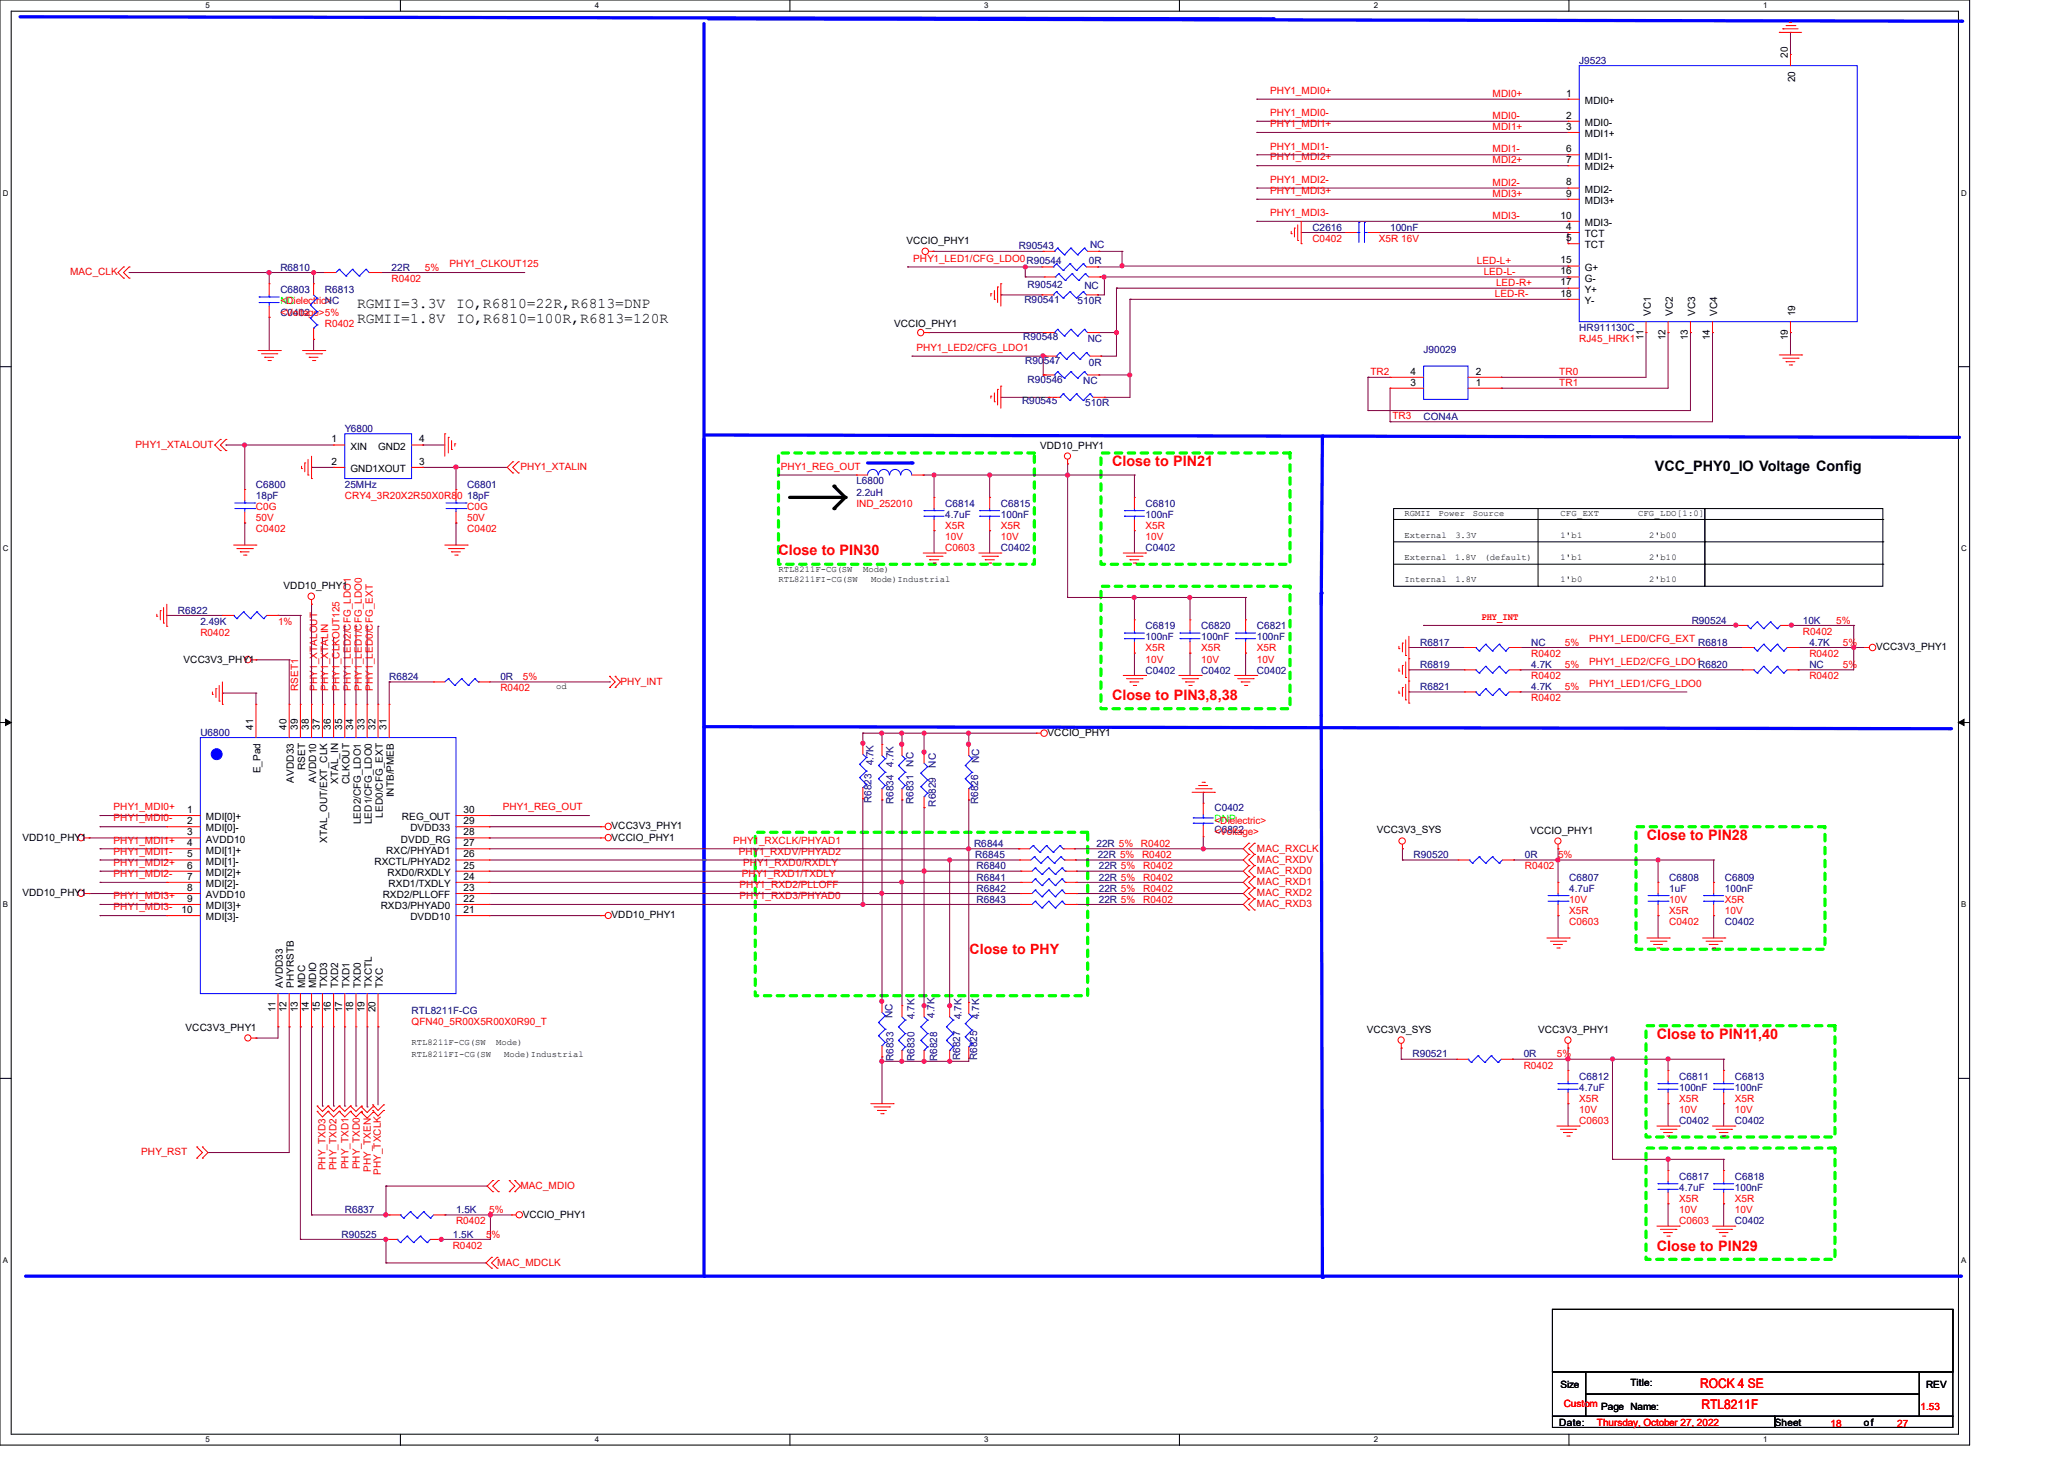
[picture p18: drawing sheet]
<svg xmlns="http://www.w3.org/2000/svg" width="297mm" height="210mm" viewBox="0 0 297 210" stroke-linecap="round" stroke-linejoin="round" font-family="sans-serif">
<defs><g id="words">
<g font-size="2.1">
<text x="51.4" y="44.4">RGMII=3.3V</text>
<text x="51.4" y="46.5">RGMII=1.8V</text>
<text x="65.7" y="44.4">IO,R6810=22R,R6813=DNP</text>
<text x="65.7" y="46.5">IO,R6810=100R,R6813=120R</text>
<text x="238.1" y="67.7">VCC_PHY0_IO Voltage Config</text>
</g>
<g font-size="2.1" fill="#f00">
<text x="160" y="67.1">Close to PIN21</text>
<text x="112" y="79.8">Close to PIN30</text>
<text x="160" y="100.6">Close to PIN3,8,38</text>
<text x="237" y="120.8">Close to PIN28</text>
<text x="238.4" y="149.4">Close to PIN11,40</text>
<text x="238.4" y="179.9">Close to PIN29</text>
</g>
<text font-size="2" fill="#f00" x="139.5" y="137.3">Close to PHY</text>
<g font-size="1.9" fill="#f00">
<text x="244.7" y="199.6">ROCK 4 SE</text>
<text x="244.8" y="202.7">RTL8211F</text>
</g>
<g font-size="1.4" fill="#000080">
<text x="227.3" y="9.2">J9523</text>
<text x="146.6" y="35.8">R90543</text>
<text x="156.8" y="35.6">NC</text>
<text x="188.9" y="33.2">C2616</text>
<text x="200" y="33.2">100nF</text>
<text x="40.3" y="39">R6810</text>
<text x="56.3" y="39">22R</text>
<text x="147.7" y="38">R90544</text>
<text x="147.9" y="41.4">R90542</text>
<text x="156" y="41.5">NC</text>
<text x="156.7" y="38">0R</text>
<text x="40.3" y="42.2">C6803</text>
<text x="40.3" y="45.4">C0402</text>
<text x="46.7" y="42.2">R6813</text>
<text x="46.7" y="43.8">NC</text>
<text x="147.4" y="43.6">R90541</text>
<text x="155.1" y="43.8">510R</text>
<text x="227.3" y="47.6">HR911130C</text>
<text x="147.2" y="48.9">R90548</text>
<text x="147.5" y="52.4">R90547</text>
<text x="156.5" y="49.2">NC</text>
<text x="156.7" y="52.6">0R</text>
<text x="204.9" y="50.8">J90029</text>
<text x="147.1" y="58.2">R90545</text>
<text x="147.9" y="55.1">R90546</text>
<text x="155.9" y="55.3">NC</text>
<text x="156.2" y="58.3">510R</text>
<text x="49.6" y="62.2">Y6800</text>
<text x="204.9" y="60.4">CON4A</text>
<text x="36.8" y="70.2">C6800</text>
<text x="36.8" y="71.8">18pF</text>
<text x="49.6" y="70.2">25MHz</text>
<text x="67.2" y="70.2">C6801</text>
<text x="67.2" y="71.8">18pF</text>
<text x="123.2" y="69.7">L6800</text>
<text x="123.2" y="71.3">2.2uH</text>
<text x="136" y="72.9">C6814</text>
<text x="136" y="74.5">4.7uF</text>
<text x="144" y="72.9">C6815</text>
<text x="144" y="74.5">100nF</text>
<text x="164.9" y="72.9">C6810</text>
<text x="164.9" y="74.5">100nF</text>
<text x="144" y="79.3">C0402</text>
<text x="164.9" y="79.3">C0402</text>
<text x="25.6" y="88.3">R6822</text>
<text x="28.8" y="89.9">2.49K</text>
<text x="243.4" y="89.7">R90524</text>
<text x="259.4" y="89.7">10K</text>
<text x="164.9" y="90.5">C6819</text>
<text x="164.9" y="92.1">100nF</text>
<text x="172.9" y="90.5">C6820</text>
<text x="172.9" y="92.1">100nF</text>
<text x="180.9" y="90.5">C6821</text>
<text x="180.9" y="92.1">100nF</text>
<text x="204.3" y="92.9">R6817</text>
<text x="220.4" y="92.9">NC</text>
<text x="244.4" y="92.9">R6818</text>
<text x="260.4" y="92.9">4.7K</text>
<text x="56" y="97.9">R6824</text>
<text x="72" y="97.9">0R</text>
<text x="164.9" y="96.9">C0402</text>
<text x="172.9" y="96.9">C0402</text>
<text x="180.9" y="96.9">C0402</text>
<text x="204.3" y="96.1">R6819</text>
<text x="204.3" y="99.3">R6821</text>
<text x="220.4" y="96.1">4.7K</text>
<text x="220.4" y="99.3">4.7K</text>
<text x="244.4" y="96.1">R6820</text>
<text x="260.4" y="96.1">NC</text>
<text x="28.8" y="105.9">U6800</text>
<text x="125.7" y="110.1" transform="rotate(-90 125.7 110.1)">4.7K</text>
<text x="128.6" y="110.3" transform="rotate(-90 128.6 110.3)">4.7K</text>
<text x="131.4" y="110.3" transform="rotate(-90 131.4 110.3)">NC</text>
<text x="134.7" y="110.4" transform="rotate(-90 134.7 110.4)">NC</text>
<text x="140.9" y="109.8" transform="rotate(-90 140.9 109.8)">NC</text>
<text x="125.4" y="115.5" transform="rotate(-90 125.4 115.5)">R6823</text>
<text x="128.6" y="115.7" transform="rotate(-90 128.6 115.7)">R6834</text>
<text x="131.4" y="115.7" transform="rotate(-90 131.4 115.7)">R6831</text>
<text x="134.7" y="116" transform="rotate(-90 134.7 116)">R6829</text>
<text x="140.8" y="115.7" transform="rotate(-90 140.8 115.7)">R6826</text>
<text x="174.8" y="119.8">C6822</text>
<text x="174.8" y="116.6">C0402</text>
<text x="140.2" y="121.9">R6844</text>
<text x="140.3" y="123.4">R6845</text>
<text x="140.5" y="125.1">R6840</text>
<text x="157.8" y="121.9">22R 5%</text>
<text x="157.9" y="123.4">22R 5%</text>
<text x="158.1" y="125.1">22R 5%</text>
<text x="203.4" y="123.4">R90520</text>
<text x="219.4" y="123.4">0R</text>
<text x="140.5" y="126.7">R6841</text>
<text x="140.5" y="128.3">R6842</text>
<text x="140.5" y="129.9">R6843</text>
<text x="158.1" y="126.7">22R 5%</text>
<text x="158.1" y="128.3">22R 5%</text>
<text x="158.1" y="129.9">22R 5%</text>
<text x="225.8" y="126.7">C6807</text>
<text x="225.8" y="128.3">4.7uF</text>
<text x="240.2" y="126.7">C6808</text>
<text x="240.2" y="128.3">1uF</text>
<text x="248.2" y="126.7">C6809</text>
<text x="248.2" y="128.3">100nF</text>
<text x="248.2" y="133.1">C0402</text>
<text x="59.2" y="145.9">RTL8211F-CG</text>
<text x="128.4" y="146.4" transform="rotate(-90 128.4 146.4)">NC</text>
<text x="131.6" y="146.6" transform="rotate(-90 131.6 146.6)">4.7K</text>
<text x="134.5" y="146.4" transform="rotate(-90 134.5 146.4)">4.7K</text>
<text x="138.3" y="146.6" transform="rotate(-90 138.3 146.6)">4.7K</text>
<text x="140.9" y="146.6" transform="rotate(-90 140.9 146.6)">4.7K</text>
<text x="128.6" y="152.7" transform="rotate(-90 128.6 152.7)">R6833</text>
<text x="131.6" y="152.7" transform="rotate(-90 131.6 152.7)">R6830</text>
<text x="134.8" y="152.7" transform="rotate(-90 134.8 152.7)">R6828</text>
<text x="138.2" y="152.5" transform="rotate(-90 138.2 152.5)">R6827</text>
<text x="140.6" y="152.5" transform="rotate(-90 140.6 152.5)">R6825</text>
<text x="203.2" y="152.1">R90521</text>
<text x="219.3" y="152.1">0R</text>
<text x="227.3" y="155.3">C6812</text>
<text x="241.6" y="155.3">C6811</text>
<text x="249.6" y="155.3">C6813</text>
<text x="227.3" y="156.9">4.7uF</text>
<text x="241.6" y="156.9">100nF</text>
<text x="241.6" y="161.7">C0402</text>
<text x="249.6" y="156.9">100nF</text>
<text x="249.6" y="161.7">C0402</text>
<text x="241.6" y="169.7">C6817</text>
<text x="241.6" y="171.3">4.7uF</text>
<text x="249.6" y="169.7">C6818</text>
<text x="249.6" y="171.3">100nF</text>
<text x="49.2" y="178">R90525</text>
<text x="49.6" y="174.5">R6837</text>
<text x="65.2" y="178">1.5K</text>
<text x="65.6" y="174.5">1.5K</text>
<text x="249.6" y="176.1">C0402</text>
</g>
<g font-size="1.4">
<text x="257.3" y="8.3" transform="rotate(-90 257.3 8.3)">20</text>
<text x="258.3" y="11.8" transform="rotate(-90 258.3 11.8)">20</text>
<text x="225.3" y="17.1">2</text>
<text x="225.3" y="13.9">1</text>
<text x="228.1" y="14.9">MDI0+</text>
<text x="225.3" y="23.5">7</text>
<text x="225.3" y="18.7">3</text>
<text x="225.3" y="21.9">6</text>
<text x="228.1" y="18.1">MDI0-</text>
<text x="228.1" y="19.7">MDI1+</text>
<text x="228.1" y="22.9">MDI1-</text>
<text x="225.3" y="28.3">9</text>
<text x="225.3" y="26.7">8</text>
<text x="228.1" y="24.5">MDI2+</text>
<text x="228.1" y="29.3">MDI3+</text>
<text x="228.1" y="27.7">MDI2-</text>
<text x="130.4" y="35.1">VCCIO_PHY1</text>
<text x="224.5" y="31.5">10</text>
<text x="225.3" y="33.1">4</text>
<text x="225.3" y="34.7">5</text>
<text x="228.1" y="34.1">TCT</text>
<text x="228.1" y="32.5">MDI3-</text>
<text x="228.1" y="35.7">TCT</text>
<text x="224.5" y="37.9">15</text>
<text x="224.5" y="39.5">16</text>
<text x="224.5" y="41.1">17</text>
<text x="228.1" y="38.9">G+</text>
<text x="228.1" y="40.5">G-</text>
<text x="128.7" y="47">VCCIO_PHY1</text>
<text x="224.5" y="42.7">18</text>
<text x="228.1" y="43.7">Y-</text>
<text x="228.1" y="42.1">Y+</text>
<text x="237.5" y="45.5" transform="rotate(-90 237.5 45.5)">VC1</text>
<text x="240.7" y="45.5" transform="rotate(-90 240.7 45.5)">VC2</text>
<text x="243.9" y="45.5" transform="rotate(-90 243.9 45.5)">VC3</text>
<text x="247.1" y="45.5" transform="rotate(-90 247.1 45.5)">VC4</text>
<text x="258.3" y="45.5" transform="rotate(-90 258.3 45.5)">19</text>
<text x="203" y="53.9">4</text>
<text x="212.4" y="53.9">2</text>
<text x="236.5" y="49" transform="rotate(-90 236.5 49)">11</text>
<text x="239.6" y="49" transform="rotate(-90 239.6 49)">12</text>
<text x="242.9" y="49" transform="rotate(-90 242.9 49)">13</text>
<text x="246" y="49" transform="rotate(-90 246 49)">14</text>
<text x="257.3" y="49" transform="rotate(-90 257.3 49)">19</text>
<text x="203" y="55.5">3</text>
<text x="212.4" y="55.5">1</text>
<text x="47.7" y="63.6">1</text>
<text x="50.4" y="64.7">XIN</text>
<text x="54.4" y="64.7">GND2</text>
<text x="60.3" y="63.6">4</text>
<text x="149.7" y="64.6">VDD10_PHY1</text>
<text x="47.7" y="66.8">2</text>
<text x="50.4" y="67.9">GND1XOUT</text>
<text x="60.3" y="66.8">3</text>
<text x="40.8" y="84.8">VDD10_PHY1</text>
<text x="26.4" y="95.3">VCC3V3_PHY1</text>
<text x="270" y="93.5">VCC3V3_PHY1</text>
<text x="36.4" y="105" transform="rotate(-90 36.4 105)">41</text>
<text x="41.2" y="105" transform="rotate(-90 41.2 105)">40</text>
<text x="42.8" y="105" transform="rotate(-90 42.8 105)">39</text>
<text x="44.4" y="105" transform="rotate(-90 44.4 105)">38</text>
<text x="46" y="105" transform="rotate(-90 46 105)">37</text>
<text x="47.6" y="105" transform="rotate(-90 47.6 105)">36</text>
<text x="49.2" y="105" transform="rotate(-90 49.2 105)">35</text>
<text x="50.8" y="105" transform="rotate(-90 50.8 105)">34</text>
<text x="52.5" y="105" transform="rotate(-90 52.5 105)">33</text>
<text x="54" y="105" transform="rotate(-90 54 105)">32</text>
<text x="55.6" y="105" transform="rotate(-90 55.6 105)">31</text>
<text x="150.8" y="105.9">VCCIO_PHY1</text>
<text x="37.5" y="111.2" transform="rotate(-90 37.5 111.2)">E_Pad</text>
<text x="42.3" y="112.6" transform="rotate(-90 42.3 112.6)">AVDD33</text>
<text x="43.9" y="110.8" transform="rotate(-90 43.9 110.8)">RSET</text>
<text x="45.5" y="112.6" transform="rotate(-90 45.5 112.6)">AVDD10</text>
<text x="48.7" y="112.8" transform="rotate(-90 48.7 112.8)">XTAL_IN</text>
<text x="50.3" y="112.8" transform="rotate(-90 50.3 112.8)">CLKOUT</text>
<text x="26.9" y="116.9">1</text>
<text x="26.9" y="118.5">2</text>
<text x="29.6" y="118">MDI[0]+</text>
<text x="29.6" y="119.6">MDI[0]-</text>
<text x="51.9" y="118.5" transform="rotate(-90 51.9 118.5)">LED2/CFG_LDO1</text>
<text x="53.5" y="118.5" transform="rotate(-90 53.5 118.5)">LED1/CFG_LDO0</text>
<text x="55.1" y="117.6" transform="rotate(-90 55.1 117.6)">LED0/CFG_EXT</text>
<text x="56.7" y="114.7" transform="rotate(-90 56.7 114.7)">INTB/PMEB</text>
<text x="57.8" y="118">REG_OUT</text>
<text x="59.1" y="119.6">DVDD33</text>
<text x="66.7" y="118.5">29</text>
<text x="66.7" y="116.9">30</text>
<text x="88" y="119.3">VCC3V3_PHY1</text>
<text x="198.1" y="119.8">VCC3V3_SYS</text>
<text x="220.2" y="119.9">VCCIO_PHY1</text>
<text x="3.2" y="120.9">VDD10_PHY1</text>
<text x="26.9" y="120.1">3</text>
<text x="26.9" y="121.7">4</text>
<text x="26.9" y="123.3">5</text>
<text x="26.9" y="124.9">6</text>
<text x="29.6" y="121.2">AVDD10</text>
<text x="29.6" y="122.8">MDI[1]+</text>
<text x="29.6" y="124.4">MDI[1]-</text>
<text x="29.6" y="126">MDI[2]+</text>
<text x="47.1" y="121.2" transform="rotate(-90 47.1 121.2)">XTAL_OUT/EXT_CLK</text>
<text x="53.9" y="124.4">RXCTL/PHYAD2</text>
<text x="55.6" y="122.8">RXC/PHYAD1</text>
<text x="55.8" y="126">RXD0/RXDLY</text>
<text x="57.7" y="121.2">DVDD_RG</text>
<text x="66.7" y="124.9">25</text>
<text x="66.7" y="123.3">26</text>
<text x="66.7" y="121.7">27</text>
<text x="66.7" y="120.1">28</text>
<text x="88" y="120.9">VCCIO_PHY1</text>
<text x="3.2" y="128.9">VDD10_PHY1</text>
<text x="26.1" y="131.3">10</text>
<text x="26.9" y="126.5">7</text>
<text x="26.9" y="128.1">8</text>
<text x="26.9" y="129.7">9</text>
<text x="29.6" y="127.6">MDI[2]-</text>
<text x="29.6" y="129.2">AVDD10</text>
<text x="29.6" y="130.8">MDI[3]+</text>
<text x="54.8" y="130.8">RXD3/PHYAD0</text>
<text x="55.1" y="129.2">RXD2/PLLOFF</text>
<text x="55.9" y="127.6">RXD1/TXDLY</text>
<text x="66.7" y="131.3">21</text>
<text x="66.7" y="129.7">22</text>
<text x="66.7" y="128.1">23</text>
<text x="66.7" y="126.5">24</text>
<text x="29.6" y="132.4">MDI[3]-</text>
<text x="59.1" y="132.4">DVDD10</text>
<text x="88" y="132.1">VDD10_PHY1</text>
<text x="40.7" y="142.1" transform="rotate(-90 40.7 142.1)">AVDD33</text>
<text x="42.3" y="142.1" transform="rotate(-90 42.3 142.1)">PHYRSTB</text>
<text x="43.9" y="142.1" transform="rotate(-90 43.9 142.1)">MDC</text>
<text x="45.5" y="142.1" transform="rotate(-90 45.5 142.1)">MDIO</text>
<text x="47.1" y="142.1" transform="rotate(-90 47.1 142.1)">TXD3</text>
<text x="48.7" y="142.1" transform="rotate(-90 48.7 142.1)">TXD2</text>
<text x="50.3" y="142.1" transform="rotate(-90 50.3 142.1)">TXD1</text>
<text x="51.9" y="142.1" transform="rotate(-90 51.9 142.1)">TXD0</text>
<text x="53.5" y="142.1" transform="rotate(-90 53.5 142.1)">TXCTL</text>
<text x="55.1" y="142.1" transform="rotate(-90 55.1 142.1)">TXC</text>
<text x="26.7" y="148.3">VCC3V3_PHY1</text>
<text x="39.6" y="145.6" transform="rotate(-90 39.6 145.6)">11</text>
<text x="41.2" y="145.6" transform="rotate(-90 41.2 145.6)">12</text>
<text x="42.8" y="145.6" transform="rotate(-90 42.8 145.6)">13</text>
<text x="44.4" y="145.6" transform="rotate(-90 44.4 145.6)">14</text>
<text x="46" y="145.6" transform="rotate(-90 46 145.6)">15</text>
<text x="47.6" y="145.6" transform="rotate(-90 47.6 145.6)">16</text>
<text x="49.2" y="145.6" transform="rotate(-90 49.2 145.6)">17</text>
<text x="50.8" y="145.6" transform="rotate(-90 50.8 145.6)">18</text>
<text x="52.5" y="145.6" transform="rotate(-90 52.5 145.6)">19</text>
<text x="54" y="145.6" transform="rotate(-90 54 145.6)">20</text>
<text x="196.7" y="148.6">VCC3V3_SYS</text>
<text x="221.3" y="148.6">VCC3V3_PHY1</text>
<text x="75.2" y="175.1">VCCIO_PHY1</text>
<text x="224.5" y="199.6">Size</text>
<text x="230.4" y="202.8">Page Name:</text>
<text x="234.6" y="199.3">Title:</text>
<text x="277.2" y="199.6">REV</text>
<text x="224.4" y="205.1">Date:</text>
<text x="255.4" y="205.1">Sheet</text>
<text x="268.2" y="205.1">of</text>
</g>
<g font-size="1.4" fill="#f00">
<text x="182.8" y="16.7">PHY1_MDI0-</text>
<text x="182.8" y="13.5">PHY1_MDI0+</text>
<text x="214.8" y="17.1">MDI0-</text>
<text x="214.8" y="13.9">MDI0+</text>
<text x="182.8" y="23.1">PHY1_MDI2+</text>
<text x="182.8" y="18.3">PHY1_MDI1+</text>
<text x="182.8" y="21.5">PHY1_MDI1-</text>
<text x="214.8" y="23.5">MDI2+</text>
<text x="214.8" y="18.7">MDI1+</text>
<text x="214.8" y="21.9">MDI1-</text>
<text x="182.8" y="26.3">PHY1_MDI2-</text>
<text x="182.8" y="27.9">PHY1_MDI3+</text>
<text x="214.8" y="26.7">MDI2-</text>
<text x="214.8" y="28.3">MDI3+</text>
<text x="182.8" y="31.1">PHY1_MDI3-</text>
<text x="188.9" y="34.8">C0402</text>
<text x="198.4" y="34.8">X5R 16V</text>
<text x="214.8" y="31.5">MDI3-</text>
<text x="56.3" y="40.6">R0402</text>
<text x="61.1" y="39">5%</text>
<text x="64.7" y="38.4">PHY1_CLKOUT125</text>
<text x="131.4" y="37.6">PHY1_LED1/CFG_LDO0</text>
<text x="212.5" y="37.9">LED-L+</text>
<text x="213.5" y="39.5">LED-L-</text>
<text x="215.3" y="41.1">LED-R+</text>
<text x="40.3" y="43.8">&lt;Dielectric&gt;</text>
<text x="40.3" y="45.4">&lt;Voltage&gt;5%</text>
<text x="46.7" y="47">R0402</text>
<text x="215.1" y="42.7">LED-R-</text>
<text x="131.9" y="50.5">PHY1_LED2/CFG_LDO1</text>
<text x="197.2" y="53.9">TR2</text>
<text x="224.4" y="53.9">TR0</text>
<text x="227.3" y="49.2">RJ45_HRK1</text>
<text x="224.4" y="55.5">TR1</text>
<text x="200.4" y="60.3">TR3</text>
<text x="49.6" y="71.8">CRY4_3R20X2R50X0R80</text>
<text x="112.4" y="67.6">PHY1_REG_OUT</text>
<text x="36.8" y="76.6">C0402</text>
<text x="36.8" y="73.4">C0G</text>
<text x="36.8" y="75">50V</text>
<text x="67.2" y="76.6">C0402</text>
<text x="67.2" y="73.4">C0G</text>
<text x="67.2" y="75">50V</text>
<text x="123.2" y="72.9">IND_252010</text>
<text x="136" y="76.1">X5R</text>
<text x="136" y="77.7">10V</text>
<text x="144" y="76.1">X5R</text>
<text x="144" y="77.7">10V</text>
<text x="164.9" y="76.1">X5R</text>
<text x="164.9" y="77.7">10V</text>
<text x="136" y="79.3">C0603</text>
<text x="40" y="89.9">1%</text>
<text x="213.2" y="89.2">PHY_INT</text>
<text x="264.2" y="89.7">5%</text>
<text x="28.8" y="91.4">R0402</text>
<text x="164.9" y="93.7">X5R</text>
<text x="164.9" y="95.3">10V</text>
<text x="172.9" y="93.7">X5R</text>
<text x="172.9" y="95.3">10V</text>
<text x="180.9" y="93.7">X5R</text>
<text x="180.9" y="95.3">10V</text>
<text x="220.4" y="94.5">R0402</text>
<text x="225.2" y="92.9">5%</text>
<text x="228.7" y="95.6">PHY1_LED2/CFG_LDO1</text>
<text x="228.7" y="92.4">PHY1_LED0/CFG_EXT</text>
<text x="259.4" y="91.3">R0402</text>
<text x="260.4" y="94.5">R0402</text>
<text x="265.2" y="92.9">5%</text>
<text x="42.9" y="99.4" transform="rotate(-90 42.9 99.4)">RSET1</text>
<text x="45.6" y="99.4" transform="rotate(-90 45.6 99.4)">PHY1_XTALOUT</text>
<text x="47.2" y="99.4" transform="rotate(-90 47.2 99.4)">PHY1_XTALIN</text>
<text x="48.9" y="99.4" transform="rotate(-90 48.9 99.4)">PHY1_CLKOUT125</text>
<text x="50.5" y="99.4" transform="rotate(-90 50.5 99.4)">PHY1_LED2/CFG_LDO1</text>
<text x="52.1" y="99.4" transform="rotate(-90 52.1 99.4)">PHY1_LED1/CFG_LDO0</text>
<text x="53.6" y="99.4" transform="rotate(-90 53.6 99.4)">PHY1_LED0/CFG_EXT</text>
<text x="72" y="99.4">R0402</text>
<text x="75.2" y="97.9">5%</text>
<text x="220.4" y="97.7">R0402</text>
<text x="220.4" y="100.9">R0402</text>
<text x="225.2" y="96.1">5%</text>
<text x="225.2" y="99.3">5%</text>
<text x="228.7" y="98.8">PHY1_LED1/CFG_LDO0</text>
<text x="260.4" y="97.7">R0402</text>
<text x="265.2" y="96.1">5%</text>
<text x="16.3" y="116.5">PHY1_MDI0+</text>
<text x="16.3" y="118.2">PHY1_MDI0-</text>
<text x="72.4" y="116.5">PHY1_REG_OUT</text>
<text x="174.8" y="118.5">&lt;Dielectric&gt;</text>
<text x="16.3" y="124.5">PHY1_MDI2+</text>
<text x="16.3" y="121.3">PHY1_MDI1+</text>
<text x="16.3" y="122.9">PHY1_MDI1-</text>
<text x="105.5" y="121.3">PHY1_RXCLK/PHYAD1</text>
<text x="106.3" y="122.9">PHY1_RXDV/PHYAD2</text>
<text x="106.9" y="124.5">PHY1_RXD0/RXDLY</text>
<text x="164.2" y="121.9">R0402</text>
<text x="164.3" y="123.4">R0402</text>
<text x="164.5" y="125.1">R0402</text>
<text x="174.8" y="120.1">&lt;Voltage&gt;</text>
<text x="219.4" y="125.1">R0402</text>
<text x="224.2" y="123.4">5%</text>
<text x="16.3" y="130.9">PHY1_MDI3-</text>
<text x="16.3" y="126.2">PHY1_MDI2-</text>
<text x="16.3" y="129.3">PHY1_MDI3+</text>
<text x="106.4" y="129.3">PHY1_RXD3/PHYAD0</text>
<text x="106.4" y="127.8">PHY1_RXD2/PLLOFF</text>
<text x="106.8" y="126.2">PHY1_RXD1/TXDLY</text>
<text x="164.5" y="126.7">R0402</text>
<text x="164.5" y="128.3">R0402</text>
<text x="164.5" y="129.9">R0402</text>
<text x="225.8" y="131.4">X5R</text>
<text x="225.8" y="129.9">10V</text>
<text x="240.2" y="131.4">X5R</text>
<text x="240.2" y="129.9">10V</text>
<text x="248.2" y="129.9">X5R</text>
<text x="248.2" y="131.4">10V</text>
<text x="225.8" y="133.1">C0603</text>
<text x="240.2" y="133.1">C0402</text>
<text x="59.2" y="147.4">QFN40_5R00X5R00X0R90_T</text>
<text x="219.3" y="153.7">R0402</text>
<text x="224" y="152.1">5%</text>
<text x="227.3" y="161.7">C0603</text>
<text x="227.3" y="158.5">X5R</text>
<text x="227.3" y="160.1">10V</text>
<text x="241.6" y="158.5">X5R</text>
<text x="241.6" y="160.1">10V</text>
<text x="249.6" y="158.5">X5R</text>
<text x="249.6" y="160.1">10V</text>
<text x="241.6" y="172.9">X5R</text>
<text x="249.6" y="172.9">X5R</text>
<text x="65.2" y="179.6">R0402</text>
<text x="65.6" y="176.1">R0402</text>
<text x="69.9" y="178">5%</text>
<text x="70.4" y="174.5">5%</text>
<text x="241.6" y="176.1">C0603</text>
<text x="241.6" y="174.5">10V</text>
<text x="249.6" y="174.5">10V</text>
<text x="225" y="202.4">Custom</text>
<text x="276.4" y="202.8">1.53</text>
<text x="229.8" y="205.1">Thursday, October 27, 2022</text>
<text x="263.4" y="205.2">18</text>
<text x="273" y="205.2">27</text>
</g>
<g font-size="1.4" fill="#d50000">
<text x="10.1" y="39.6">MAC_CLK</text>
<text x="19.5" y="64.4">PHY1_XTALOUT</text>
<text x="74.9" y="67.6">PHY1_XTALIN</text>
<text x="89.3" y="98.5">PHY_INT</text>
<text x="180.9" y="125.7">MAC_RXD0</text>
<text x="180.9" y="124.1">MAC_RXDV</text>
<text x="180.9" y="122.5">MAC_RXCLK</text>
<text x="180.9" y="127.3">MAC_RXD1</text>
<text x="180.9" y="128.9">MAC_RXD2</text>
<text x="180.9" y="130.5">MAC_RXD3</text>
<text x="20.3" y="166.2">PHY_RST</text>
<text x="46.8" y="168.4" transform="rotate(-90 46.8 168.4)">PHY_TXD3</text>
<text x="48.4" y="168.4" transform="rotate(-90 48.4 168.4)">PHY_TXD2</text>
<text x="50.2" y="168.2" transform="rotate(-90 50.2 168.2)">PHY_TXD1</text>
<text x="51.8" y="168.2" transform="rotate(-90 51.8 168.2)">PHY_TXD0</text>
<text x="53.4" y="168.5" transform="rotate(-90 53.4 168.5)">PHY_TXEN</text>
<text x="54.8" y="169" transform="rotate(-90 54.8 169)">PHY_TXCLK</text>
<text x="74.9" y="171">MAC_MDIO</text>
<text x="71.5" y="182">MAC_MDCLK</text>
</g>
<g font-size="1.4" fill="#0f0">
<text x="40.3" y="43.8">NC</text>
<text x="174.8" y="118.2">DNP</text>
</g>
<g font-size="1.3">
<text x="202.1" y="77.4">External</text>
<text x="202.1" y="74.2">RGMII</text>
<text x="207" y="74.2">Power</text>
<text x="209.4" y="77.4">3.3V</text>
<text x="211.9" y="74.2">Source</text>
<text x="224.5" y="74.2">CFG_EXT</text>
<text x="224.5" y="77.4">1'b1</text>
<text x="235.7" y="74.2">CFG_LDO[1:0]</text>
<text x="237.3" y="77.4">2'b00</text>
<text x="112" y="82.2">RTL8211F-CG(SW</text>
<text x="112" y="83.8">RTL8211FI-CG(SW</text>
<text x="124.2" y="82.2">Mode)</text>
<text x="125.3" y="83.8">Mode)Industrial</text>
<text x="202.1" y="80.6">External</text>
<text x="202.1" y="83.8">Internal</text>
<text x="209.4" y="80.6">1.8V</text>
<text x="209.4" y="83.8">1.8V</text>
<text x="213.6" y="80.6">(default)</text>
<text x="224.5" y="80.6">1'b1</text>
<text x="224.5" y="83.8">1'b0</text>
<text x="237.3" y="80.6">2'b10</text>
<text x="237.3" y="83.8">2'b10</text>
<text x="80" y="99.1">od</text>
<text x="59.2" y="152">RTL8211FI-CG(SW</text>
<text x="59.2" y="150.4">RTL8211F-CG(SW</text>
<text x="71.4" y="150.4">Mode)</text>
<text x="72.6" y="152">Mode)Industrial</text>
</g>
<g font-size="1.1">
<text x="29.6" y="1.2">5</text>
<text x="85.6" y="1.2">4</text>
<text x="141.6" y="1.2">3</text>
<text x="197.7" y="1.2">2</text>
<text x="253.7" y="1.2">1</text>
<text x=".4" y="28.2">D</text>
<text x="282.2" y="28.2">D</text>
<text x=".4" y="79.3">C</text>
<text x="282.2" y="79.3">C</text>
<text x=".4" y="130.5">B</text>
<text x="282.2" y="130.5">B</text>
<text x=".4" y="181.7">A</text>
<text x="282.2" y="181.7">A</text>
<text x="29.6" y="207.4">5</text>
<text x="85.6" y="207.4">4</text>
<text x="141.6" y="207.4">3</text>
<text x="197.7" y="207.4">2</text>
<text x="253.7" y="207.4">1</text>
</g>
</g></defs>
<path d="M0 0h283.4v207.9h-283.4zM1.6 1.6h280.2v204.7h-280.2z" fill="none" stroke="#000" stroke-width=".14"/>
<g fill="#fff">
<path d="M29.6 .2h.6v1.2h-.6z"/>
<path d="M29.6 206.5h.6v1.1h-.6z"/>
</g>
<path d="M57.6 0v1.6M57.6 206.3v1.6" fill="none" stroke="#000" stroke-width=".14"/>
<g fill="#fff">
<path d="M85.6 .2h.6v1.2h-.6z"/>
<path d="M85.6 206.5h.6v1.1h-.6z"/>
</g>
<path d="M113.7 0v1.6M113.7 206.3v1.6" fill="none" stroke="#000" stroke-width=".14"/>
<g fill="#fff">
<path d="M141.6 .2h.6v1.2h-.6z"/>
<path d="M141.6 206.5h.6v1.1h-.6z"/>
</g>
<path d="M169.7 0v1.6M169.7 206.3v1.6" fill="none" stroke="#000" stroke-width=".14"/>
<g fill="#fff">
<path d="M197.7 .2h.6v1.2h-.6z"/>
<path d="M197.7 206.5h.6v1.1h-.6z"/>
</g>
<path d="M225.8 0v1.6M225.8 206.3v1.6" fill="none" stroke="#000" stroke-width=".14"/>
<g fill="#fff">
<path d="M253.7 .2h.6v1.2h-.6z"/>
<path d="M253.7 206.5h.6v1.1h-.6z"/>
<path d="M.4 27.2h.8v1.2h-.8z"/>
<path d="M282.2 27.2h.8v1.2h-.8z"/>
<path d="M.4 78.3h.8v1.2h-.8z"/>
<path d="M282.2 78.3h.8v1.2h-.8z"/>
</g>
<path d="M0 52.7h1.6M281.8 52.7h1.6" fill="none" stroke="#000" stroke-width=".14"/>
<g fill="#fff">
<path d="M.4 129.5h.7v1.2h-.7z"/>
<path d="M282.2 129.5h.8v1.2h-.8z"/>
</g>
<path d="M0 103.9h1.6M281.8 103.9h1.6" fill="none" stroke="#000" stroke-width=".14"/>
<path d="M.8 103.5l.8 .4-.8 .5zM281.8 103.9l.8-.4v.9z" fill="#000" stroke="#000" stroke-width=".14"/>
<g fill="#fff">
<path d="M.4 180.7h.7v1.2h-.7z"/>
<path d="M282.2 180.7h.8v1.2h-.8z"/>
</g>
<g fill="none" stroke="#000" stroke-width=".14">
<path d="M200.5 73.2h44.8v11.1h-44.8zM200.5 74.7h70.4M200.5 77.9h70.4M221.3 73.2v11.1M245.3 73.2h25.6v11.1h-25.6zM245.3 77.9h.1M245.3 74.7h.1M270.9 74.7h.1M270.9 77.9h.1M200.5 81.2h70.4M221.3 84.3h.1M245.3 81.2h.1"/>
<path d="M270.9 81.2h.1M0 155.1h1.6M281.8 155.1h1.6"/>
</g>
<path d="M112 65.2h36.8v16h-36.8zM158.4 65.2h27.2v16h-27.2zM158.4 84.3h27.2v17.6h-27.2zM108.7 119.7h47.8v23.5h-47.8zM235.4 118.9h27.2v17.6h-27.2zM236.9 147.5h27.1v16h-27.1zM236.9 165.1h27.1v16h-27.1z" fill="none" stroke="#0f0" stroke-width=".47" stroke-dasharray=".9 .9"/>
<path d="M113.6 71.5h8M120 69.9l1.6 1.6M121.6 71.5l-1.6 1.7" fill="none" stroke="#000" stroke-width=".47"/>
<g fill="#000">
<circle cx="120" cy="73.2" r=".23"/>
<circle cx="120" cy="69.9" r=".23"/>
<circle cx="121.6" cy="71.5" r=".23"/>
</g>
<path d="M190.1 85.3v17.6" fill="none" stroke="#00f" stroke-width=".47"/>
<circle cx="190.1" cy="85.3" r=".23" fill="#00f"/>
<path d="M190.1 102.9l.2 80.8" fill="none" stroke="#00f" stroke-width=".47"/>
<circle cx="190.3" cy="183.7" r=".23" fill="#00f"/>
<path d="M101.5 62.6l180.3 .3" fill="none" stroke="#00f" stroke-width=".47"/>
<circle cx="281.8" cy="62.9" r=".23" fill="#00f"/>
<path d="M190.3 62.7l-.2 24.2" fill="none" stroke="#00f" stroke-width=".47"/>
<circle cx="190.3" cy="62.7" r=".23" fill="#00f"/>
<path d="M101.3 104.5l179.4 .3" fill="none" stroke="#00f" stroke-width=".47"/>
<circle cx="280.7" cy="104.8" r=".23" fill="#00f"/>
<path d="M101.3 63.2v120.4" fill="none" stroke="#00f" stroke-width=".47"/>
<circle cx="101.3" cy="183.6" r=".23" fill="#00f"/>
<path d="M3.7 183.6h278.4" fill="none" stroke="#00f" stroke-width=".47"/>
<circle cx="282.1" cy="183.6" r=".23" fill="#00f"/>
<path d="M101.3 3.4v120.3" fill="none" stroke="#00f" stroke-width=".47"/>
<circle cx="101.3" cy="123.7" r=".23" fill="#00f"/>
<path d="M101.9 2.7l180.4 .3" fill="none" stroke="#00f" stroke-width=".47"/>
<circle cx="282.3" cy="3" r=".23" fill="#00f"/>
<path d="M2.9 2.4l180.3 .3" fill="none" stroke="#00f" stroke-width=".47"/>
<circle cx="183.2" cy="2.7" r=".23" fill="#00f"/>
<g fill="none" stroke="#800040" stroke-width=".14">
<path d="M180.8 17.4h.1M180.8 14.3h.1M180.8 19h.1M180.8 17.4h44.8M180.8 14.3h44.8M180.8 19h44.8M257.6 4.7h.1M257.6 4.7v3.1M18.6 39.2h.1M18.6 39.2h28.1M38.7 39.2h.1M38.7 39.2v1.6"/>
<path d="M45.1 39.2h.1M45.1 39.2v1.6M54.7 39.2h.1M54.7 39.2h20.8M130.6 38.4h.1M130.6 38.4h19.3M134.3 36.2h.1M134.3 36.2h15.8M147.5 38.4h.1M147.5 39.8h.1M147.5 39.8h2.8M147.5 38.4v1.4"/>
<path d="M157.9 38.4h.1M158.1 36.2h.1M158.1 36.2h3.4M158.3 39.8h.1M158.3 39.8h67.3M158.9 39.8h.1M158.9 39.8v2.6h-1M161.5 36.2h.1M161.5 38.3h.1M161.5 36.2v2.2h-3.6M161.5 38.3h64.1M180.8 27.1h.1"/>
<path d="M180.8 23.8h.1M180.8 31.8h.1M180.8 28.7h.1M180.8 22.3h.1M180.8 27.1h44.8M180.8 23.8h44.8M180.8 31.8h44.8M180.8 28.7h44.8M180.8 22.3h44.8M187.2 33.4h.1M187.2 33.4h6.4M198.4 33.4h.1"/>
<path d="M198.4 33.4h27.2M225.6 33.4h.1M225.6 33.4v1.7M38.7 45.6h.1M38.7 45.6v4.8M45.1 48.8h.1M45.1 48.8v1.6M131.2 51.2h.1M131.2 51.2h19.2M133.6 47.8h.1M133.6 47.8h16.5M144 42.4h.1"/>
<path d="M144 57.1h.1M144 42.4h5.9M144 57.1h6.9M150.1 53.9h.1M150.1 51.2h.1M150.1 53.9h.5M150.1 51.2v2.7M157.9 42.4h.1M158.1 47.8h.1M158.1 53.9h.1M158.1 47.8h2.6M158.1 53.9h4.5"/>
<path d="M158.4 51.2h.1M158.9 57.1h.1M160.7 41.4h.1M160.7 47.8h.1M160.7 41.4v9.8h-2.3M160.7 41.4h64.9M162.6 43.1h.1M162.6 53.9h.1M162.6 43.1v14h-3.7M162.6 43.1h63M196.8 59.1h.1M196.8 54.3h.1"/>
<path d="M196.8 54.3h3.2M196.8 54.3v4.8M200 55.8h.1M200 55.8v4.9M216 55.8h.1M216 54.3h.1M236.9 47.8h.1M236.9 47.8v6.5h-20.9M240 47.8h.1M240 47.8v8h-24M243.2 47.8h.1M243.2 47.8v11.3h-46.4"/>
<path d="M246.4 47.8h.1M246.4 47.8v12.9h-46.4M257.6 47.8h.1M257.6 47.8v3.3M32.5 64h.1M32.5 64h15.5M35.2 75.2h.1M35.2 64h.1M35.2 64v6.4M35.2 75.2v3.2M44.8 67.2h.1M44.8 67.2h3.2"/>
<path d="M60.8 67.2h.1M60.8 64h.1M60.8 64h3.2M60.8 67.2h12.2M65.6 75.2h.1M65.6 67.2h.1M65.6 67.2v3.2M65.6 75.2v3.2M112 68.3h.1M112 68.3h11.2M132.8 68.3h.1M132.8 68.3h30.4"/>
<path d="M134.4 76.3h.1M134.4 68.3h.1M134.4 68.3v3.2M134.4 76.3v3.2M142.4 76.3h.1M142.4 68.3h.1M142.4 68.3v3.2M142.4 76.3v3.2M153.6 68.3h.1M153.6 66.7h.1M153.6 66.7v19.2M163.2 76.3h.1"/>
<path d="M163.2 68.3h.1M163.2 68.3v3.2M163.2 76.3v3.2M200 60.7h.1M24 88.5h.1M24 88.5h8M32 99.7h.1M32 99.7h4.8M36.8 99.7h.1M36.8 94.9h.1M36.8 99.7v1.6M36.8 94.9h4.8"/>
<path d="M40 88.5h.1M40 88.5h3.2M41.6 94.9h.1M41.6 94.9v6.4M43.2 88.5h.1M43.2 88.5v12.8M44.8 86.9h.1M44.8 86.9v14.4M46.4 91.7h.1M46.4 91.7v9.6M48 91.7h.1M48 91.7v9.6"/>
<path d="M49.6 90.1h.1M49.6 90.1v11.2M51.2 90.1h.1M51.2 90.1v11.2M52.8 90.1h.1M52.8 90.1v11.2M54.4 90.1h.1M54.4 90.1v11.2M56 98.1h.1M56 98.1v3.2M56 98.1h6.4M70.4 98.1h17.3"/>
<path d="M87.7 98.1h.1M153.6 85.9h.1M153.6 85.9h25.6M163.2 85.9h.1M163.2 93.9h.1M163.2 85.9v3.3M163.2 93.9v3.3M171.2 85.9h.1M171.2 93.9h.1M171.2 85.9v3.3M171.2 93.9v3.3M179.2 85.9h.1"/>
<path d="M179.2 93.9h.1M179.2 85.9v3.3M179.2 93.9v3.3M202.7 96.4h.1M202.7 93.1h.1M202.7 99.5h.1M202.7 96.4h8M202.7 93.1h8M202.7 99.5h8M204.9 90h.1M204.9 90h45.1M218.7 96.4h.1"/>
<path d="M218.7 93.1h.1M218.7 99.5h.1M218.7 96.4h32M218.7 93.1h32M218.7 99.5h24M249.8 90h.1M257.5 90h.1M257.5 90h9.2M257.8 90h.1M258.7 96.4h.1M258.7 93.1h.1M258.7 93.1h9.7"/>
<path d="M266.7 93.1h.1M266.7 90h.1M266.7 90v6.4h-8M14.4 117.3h.1M14.4 118.9h.1M14.4 117.3h9.6M14.4 118.9h9.6M70.4 117.3h.1M70.4 118.9h.1M70.4 117.3h14.4M70.4 118.9h16M124.2 114.9h.1"/>
<path d="M124.2 105.5h.1M124.2 106.9h.1M124.2 105.5h24.9M124.2 105.5v1.7M124.2 114.9v15.2M126.9 115.1h.1M126.9 105.5h.1M126.9 105.5v1.6M126.9 115.1v29.1M129.8 115.1h.1M129.8 105.5h.1M129.8 107.1h.1"/>
<path d="M129.8 105.5v1.9M129.8 115.1v29.6M133 116.2h.1M133 105.5h.1M133 108.2h.1M133 105.5v2.8M133 116.2v28.6M139.4 115.1h.1M139.4 105.5h.1M139.4 107.1h.1M139.4 105.5v1.7M139.4 115.1v29.1"/>
<path d="M173.1 114h.1M173.1 114v1.5M12.8 128.5h.1M12.8 120.5h.1M12.8 128.5h11.2M12.8 120.5h11.2M14.4 131.7h.1M14.4 125.3h.1M14.4 126.9h.1M14.4 130.1h.1M14.4 122.1h.1M14.4 123.7h.1"/>
<path d="M14.4 123.7h9.6M14.4 131.7h9.6M14.4 125.3h9.6M14.4 126.9h9.6M14.4 130.1h9.6M14.4 122.1h9.6M70.4 131.7h.1M70.4 120.5h.1M70.4 123.7h76.3M70.4 131.7h16M70.4 125.3h76.5M70.4 128.5h76.5"/>
<path d="M70.4 126.9h76.5M70.4 130.1h76.5M70.4 120.5h16M70.4 122.1h76.2M124.2 130.1h.1M126.9 128.5h.1M129.8 126.9h.1M133 125.3h.1M136.7 123.7h.1M136.7 123.7v21.1M139.4 122.1h.1M146.6 122.1h.1"/>
<path d="M154.6 122.1h.1M154.6 122.1h24.3M154.7 123.7h.1M154.7 123.7h24.2M154.9 128.5h.1M154.9 125.3h.1M154.9 126.9h.1M154.9 130.1h.1M154.9 125.3h24M154.9 128.5h24M154.9 126.9h24M154.9 130.1h24"/>
<path d="M173.1 122.1h.1M173.1 120.4v1.7M201.8 123.7h.1M201.8 122.1h.1M201.8 123.7h8M201.8 122.1v1.6M217.8 123.7h.1M217.8 123.7h28.8M224.2 122.1h.1M224.2 123.7h.1M224.2 131.7h.1M224.2 122.1v4.8"/>
<path d="M224.2 131.7v3.2M238.6 123.7h.1M238.6 131.7h.1M238.6 123.7v3.2M238.6 131.7v3.2M246.6 123.7h.1M246.6 131.7h.1M246.6 123.7v3.2M246.6 131.7v3.2M36.8 149.3h.1M40 147.7h.1M40 147.7v1.6h-3.2"/>
<path d="M41.6 147.7h.1M41.6 147.7v18.1h-11.7M43.2 147.7h.1M43.2 147.7v30.6M44.8 147.7h.1M44.8 147.7v27.1M46.4 159.1h.1M46.4 147.7v11.4M48 159.1h.1M48 147.7v11.4M49.6 159.1h.1M49.6 147.7v11.4"/>
<path d="M51.2 159.1h.1M51.2 147.7v11.4M52.8 159.2h.1M52.8 147.7v11.5M54.4 147.7h.1M54.4 147.7v11.2M126.9 144h.1M126.9 152h.1M126.9 152.7h.1M126.9 152v6.7M129.8 152.7h.1M133 144.7h.1"/>
<path d="M133 152.7h.1M136.7 144.7h.1M136.7 152.7h.1M139.4 152.2h.1M139.4 152.2v.5h-12.5M201.6 150.7h.1M201.6 152.4h.1M201.6 152.4h8M201.6 150.7v1.7M217.6 152.4h.1M217.6 152.4h30.4M225.6 152.4h.1"/>
<path d="M225.6 150.7h.1M225.6 158.7h.1M225.6 150.7v3.3M225.6 158.7v3.3M232 152.4h.1M232 152.4v14.4M240 152.4h.1M240 158.7h.1M240 152.4v1.6M240 158.7v3.3M248 158.7h.1M248 152.4h.1"/>
<path d="M248 152.4v1.6M248 158.7v3.3M29.9 165.8h.1M43.2 178.3h.1M43.2 178.3h12.6M44.8 174.8h.1M44.8 174.8h11.2M55.5 178.3h.1M55.5 170.6h.1M55.5 174.8h.1M55.5 170.6v4.2M55.5 178.3v3.4"/>
<path d="M55.5 170.6h14.6M63.2 178.3h.1M63.5 178.3h.1M64 174.8h.1M64 174.8h9.6M70.6 174.8h.1M70.6 174.8v3.5h-7.4M232 166.8h.1M232 166.8h16M240 166.8h.1M240 173.1h.1M240 166.8v1.6"/>
<path d="M240 173.1v3.3M248 166.8h.1M248 173.1h.1M248 166.8v1.6M248 173.1v3.3M55.5 181.7h.1M55.5 181.7h14.4"/>
</g>
<g fill="#f0f" stroke="#f0f" stroke-width=".14">
<circle cx="238.6" cy="123.7" r=".3"/>
<circle cx="224.2" cy="123.7" r=".31"/>
<circle cx="240" cy="152.3" r=".3"/>
<circle cx="171.2" cy="85.9" r=".3"/>
<circle cx="153.6" cy="68.3" r=".31"/>
<circle cx="142.4" cy="68.3" r=".3"/>
<circle cx="163.2" cy="85.9" r=".3"/>
<circle cx="134.4" cy="68.3" r=".3"/>
<circle cx="232" cy="152.3" r=".3"/>
<circle cx="225.6" cy="152.3" r=".31"/>
<circle cx="240" cy="166.7" r=".31"/>
<circle cx="65.6" cy="67.2" r=".31"/>
<circle cx="38.7" cy="39.2" r=".31"/>
<circle cx="45.1" cy="39.2" r=".3"/>
<circle cx="55.5" cy="174.7" r=".31"/>
<circle cx="257.8" cy="89.9" r=".3"/>
<circle cx="266.7" cy="93.1" r=".3"/>
<circle cx="249.8" cy="89.9" r=".3"/>
<circle cx="70.6" cy="174.7" r=".31"/>
<circle cx="63.5" cy="178.3" r=".3"/>
<circle cx="55.5" cy="178.3" r=".3"/>
<circle cx="147.5" cy="38.4" r=".3"/>
<circle cx="162.6" cy="53.9" r=".3"/>
<circle cx="160.7" cy="47.8" r=".3"/>
<circle cx="150.1" cy="51.2" r=".3"/>
<circle cx="161.5" cy="38.2" r=".3"/>
<circle cx="35.2" cy="64" r=".3"/>
<circle cx="126.9" cy="128.5" r=".3"/>
<circle cx="126.9" cy="144" r=".3"/>
<circle cx="129.8" cy="126.9" r=".3"/>
<circle cx="133" cy="105.5" r=".3"/>
<circle cx="129.8" cy="105.5" r=".3"/>
<circle cx="129.7" cy="107" r=".31"/>
<circle cx="133" cy="152.7" r=".3"/>
<circle cx="129.8" cy="152.7" r=".3"/>
<circle cx="133" cy="144.7" r=".3"/>
<circle cx="133" cy="125.3" r=".31"/>
<circle cx="133" cy="108.2" r=".3"/>
<circle cx="124.2" cy="130.1" r=".3"/>
<circle cx="126.9" cy="105.5" r=".3"/>
<circle cx="124.2" cy="106.9" r=".3"/>
<circle cx="139.4" cy="107" r=".31"/>
<circle cx="136.7" cy="144.7" r=".3"/>
<circle cx="158.9" cy="39.8" r=".3"/>
<circle cx="136.7" cy="152.7" r=".3"/>
<circle cx="136.7" cy="123.7" r=".3"/>
<circle cx="139.4" cy="122.1" r=".3"/>
<circle cx="173.1" cy="122.1" r=".3"/>
<circle cx="126.9" cy="152.7" r=".3"/>
<circle cx="139.4" cy="105.5" r=".3"/>
</g>
<g fill="none" stroke="#f00" stroke-width=".14">
<path d="M256 4.7h.1M256 4.7h3.2M256.5 4.1h.1M256.5 4.1h2.2M257 3.7h1.3M257.5 3.2h.1M257.5 3.2h.3M258.3 3.7h.1M133.6 36.2h.7M134.3 36.2h.1M149.9 38.4h.1M149.9 38.4h1.7"/>
<path d="M156.3 38.4h1.6M157.9 38.4h.1M185.8 33.6h.1M185.8 33.3v.3M186.3 32.8h.1M186.3 32.8v1.3M186.7 34.6h.1M186.7 32.3v2.3M187.2 35.1h.1M187.2 31.8v3.3M193.6 33.4h.1M193.6 33.4h1.6"/>
<path d="M196.8 33.4h1.6M198.4 33.4h.1M37.1 50.4h3.2M37.6 50.9h2.2M38.1 51.4h.1M38.1 51.4h1.3M38.6 51.9h.3M38.7 40.8h.1M38.7 45.6h.1M38.7 40.8v1.6M38.7 44v1.6M38.9 51.9h.1"/>
<path d="M39.8 50.9h.1M40.3 50.4h.1M43.5 50.4h3.2M44 50.9h2.3M44.5 51.4h.1M44.5 51.4h1.3M45 51.9h.3M45.3 51.9h.1M46.3 50.9h.1M46.7 50.4h.1M133 47.8h.6M133.6 47.8h.1"/>
<path d="M142.6 42.2h.1M142.6 57h.1M142.6 42.2v.4M142.6 57v.3M143.1 43.1h.1M143.1 57.8h.1M143.1 41.8v1.3M143.1 56.5v1.3M143.6 41.3h.1M143.6 56h.1M143.6 41.3v2.2M143.6 56v2.3"/>
<path d="M144 40.8h.1M144 55.5h.1M144 40.8v3.2M144 55.5v3.2M150.1 53.9h.1M150.1 47.8h.1M150.1 47.8h1.6M150.1 53.9h1.6M150.9 57.1h.1M150.9 57.1h1.6M156.5 47.8h1.6M156.5 53.9h1.6"/>
<path d="M157.3 57.1h1.6M158.1 53.9h.1M158.1 47.8h.1M158.9 57.1h.1M256 51.1h3.2M256.5 51.5h2.2M257 52h.1M257 52h1.3M257.5 52.5h.3M257.8 52.5h.1M258.7 51.5h.1M259.2 51.1h.1"/>
<path d="M33.6 78.4h3.2M34.1 78.9h2.2M34.6 79.4h.1M34.6 79.4h1.3M35.1 79.8h.3M35.2 70.4h.1M35.2 75.2h.1M35.2 70.4v1.6M35.2 73.6v1.6M35.4 79.8h.1M36.3 78.9h.1M36.8 78.4h.1"/>
<path d="M43.4 67.4h.1M43.4 67.1v.3M43.9 66.6h.1M43.9 66.6v1.3M44.3 68.3h.1M44.3 66.1v2.2M44.8 68.8h.1M44.8 65.6v3.2M48 64h.1M48 67.2h.1M48 64h1.6M48 67.2h1.6"/>
<path d="M59.2 64h1.6M59.2 67.2h1.6M60.8 67.2h.1M60.8 64h.1M64 62.4h.1M64 78.4h3.2M64 62.4v3.2M64.5 62.9h.1M64.5 78.9h2.2M64.5 62.9v2.3M65 79.4h.1M65 64.6h.1"/>
<path d="M65 79.4h1.3M65 63.4v1.2M65.4 63.8h.1M65.4 79.8h.4M65.4 63.8v.4M65.8 79.8h.1M66.7 78.9h.1M67.2 78.4h.1M132.8 79.5h3.2M134.4 71.5h.1M134.4 76.3h.1M134.4 71.5v1.7"/>
<path d="M134.4 74.7v1.6M136 79.5h.1M140.8 79.5h3.2M142.4 71.5h.1M142.4 76.3h.1M142.4 71.5v1.7M142.4 74.7v1.6M144 79.5h.1M153.6 66.7h.1M153.6 66.1v.6M161.6 79.5h3.2M163.2 71.5h.1"/>
<path d="M163.2 76.3h.1M163.2 71.5v1.7M163.2 74.7v1.6M164.8 79.5h.1M22.6 88.6h.1M22.6 88.3v.3M23.1 87.8h.1M23.1 87.8v1.4M23.5 89.6h.1M23.5 87.4v2.2M24 90.1h.1M24 86.9v3.2"/>
<path d="M30.6 99.9h.1M30.6 99.5v.4M31.1 99.1h.1M31.1 99.1v1.2M31.5 98.6v2.2M32 88.5h.1M32 98.1v3.2M32 88.5h1.6M36.2 94.9h.6M36.8 94.9h.1M38.4 88.5h1.6M40 88.5h.1"/>
<path d="M44.8 86.9h.1M44.8 86.3v.6M133.3 80h2.3M133.8 80.5h.1M133.8 80.5h1.3M134.3 81h.3M134.6 81h.1M135.6 80h.1M141.3 80h2.3M141.8 80.5h.1M141.8 80.5h1.3M142.3 81h.3"/>
<path d="M142.6 81h.1M143.6 80h.1M161.6 97.2h3.2M162.1 97.6h2.2M162.1 80h2.2M162.6 98.1h.1M162.6 80.5h.1M162.6 98.1h1.3M162.6 80.5h1.3M163.1 98.6h.3M163.1 81h.3M163.2 89.2h.1"/>
<path d="M163.2 93.9h.1M163.2 89.2v1.5M163.2 92.3v1.6M163.4 98.6h.1M163.4 81h.1M164.3 97.6h.1M164.3 80h.1M164.8 97.2h.1M169.6 97.2h3.2M170.1 97.6h2.2M170.6 98.1h.1M170.6 98.1h1.3"/>
<path d="M171.1 98.6h.3M171.2 89.2h.1M171.2 93.9h.1M171.2 89.2v1.5M171.2 92.3v1.6M171.4 98.6h.1M172.3 97.6h.1M172.8 97.2h.1M177.6 97.2h3.2M178.1 97.6h2.2M178.6 98.1h.1M178.6 98.1h1.3"/>
<path d="M179.1 98.6h.3M179.4 98.6h.1M180.3 97.6h.1M180.8 97.2h.1M201.3 96.5h.1M201.3 93.3h.1M201.3 99.7h.1M201.3 93v.3M201.3 96.2v.3M201.3 99.4v.3M201.8 95.7h.1M201.8 92.5h.1"/>
<path d="M201.8 98.9h.1M201.8 92.5v1.3M201.8 95.7v1.3M201.8 98.9v1.3M202.3 97.5h.1M202.3 94.3h.1M202.3 92v2.3M202.3 95.2v2.3M202.3 98.4v2.3M202.7 98h.1M202.7 94.7h.1M202.7 91.5v9.6"/>
<path d="M210.7 93.1h.1M210.7 93.1h1.6M217.2 93.1h1.5M218.7 93.1h.1M249.8 90h.1M249.8 90h1.6M250.7 93.1h.1M250.7 93.1h1.6M256.2 90h1.6M257.2 93.1h1.5M257.8 90h.1M258.7 93.1h.1"/>
<path d="M268.4 93.1h.1M268.4 93.1h.6M24 117.3h.1M24 118.9h.1M24 118.9h4.8M24 117.3h4.8M31.5 100.8h.1M32 101.3h.1M36.8 101.3h.1M36.8 101.3v4.8M41.6 101.3h.1M41.6 101.3v4.8"/>
<path d="M43.2 101.3h.1M43.2 101.3v4.8M44.8 101.3h.1M44.8 101.3v4.8M46.4 101.3h.1M46.4 101.3v4.8M48 101.3h.1M48 101.3v4.8M49.6 101.3h.1M49.6 101.3v4.8M51.2 101.3h.1M51.2 101.3v4.8"/>
<path d="M52.8 101.3h.1M52.8 101.3v4.8M54.4 101.3h.1M54.4 101.3v4.8M56 101.3h.1M56 101.3v4.8M65.6 118.9h4.8M65.6 117.3h4.8M70.4 118.9h.1M70.4 117.3h.1M86.4 118.9h.1M86.4 118.9h.7"/>
<path d="M129.8 107.1h.1M129.8 115.1h.1M129.8 107.1v1.6M129.8 113.5v1.6M133 108.2h.1M133 116.2h.1M133 108.2v1.6M133 114.6v1.6M139.4 107.1h.1M139.4 115.1h.1M139.4 107.1v1.6M139.4 113.5v1.6"/>
<path d="M149.1 105.5h.1M149.1 105.5h.7M171.5 114h3.3M172 113.5h2.3M172.5 113h.1M172.5 113h1.3M173 112.5h.3M173.1 115.5h.1M173.1 115.5v1.6M173.1 118.7v1.7M173.3 112.5h.1M174.3 113.5h.1"/>
<path d="M174.8 114h.1M202.3 100.7h.1M202.7 101.1h.1M12.1 120.5h.7M12.1 128.5h.7M12.8 120.5h.1M12.8 128.5h.1M24 120.5h.1M24 122.1h.1M24 123.7h.1M24 125.3h.1M24 126.9h.1"/>
<path d="M24 128.5h.1M24 130.1h.1M24 131.7h.1M24 131.7h4.8M24 120.5h4.8M24 128.5h4.8M24 123.7h4.8M24 126.9h4.8M24 122.1h4.8M24 125.3h4.8M24 130.1h4.8M65.6 131.7h4.8"/>
<path d="M65.6 120.5h4.8M65.6 128.5h4.8M65.6 123.7h4.8M65.6 126.9h4.8M65.6 122.1h4.8M65.6 125.3h4.8M65.6 130.1h4.8M70.4 131.7h.1M70.4 130.1h.1M70.4 128.5h.1M70.4 126.9h.1M70.4 125.3h.1"/>
<path d="M70.4 123.7h.1M70.4 122.1h.1M70.4 120.5h.1M86.4 131.7h.1M86.4 120.5h.1M86.4 131.7h.7M86.4 120.5h.7M146.7 123.7h.1M146.7 123.7h1.6M146.9 126.9h.1M146.9 128.5h.1M146.9 128.5h1.6"/>
<path d="M146.9 126.9h1.6M153.2 123.7h1.5M153.3 128.5h1.6M153.3 126.9h1.6M154.7 123.7h.1M154.9 126.9h.1M154.9 128.5h.1M173.1 120.4h.1M201.8 122.1h.1M201.8 121.5v.6M222.6 134.9h3.2M223.1 135.4h2.2"/>
<path d="M223.6 135.8h.1M223.6 135.8h1.2M224 136.4h.4M224.2 122.1h.1M224.2 126.9h.1M224.2 131.7h.1M224.2 121.5v.6M224.2 126.9v1.6M224.2 130.1v1.6M224.4 136.4h.1M225.3 135.4h.1M225.8 134.9h.1"/>
<path d="M237 134.9h3.2M237.5 135.4h2.2M238 135.8h.1M238 135.8h1.2M238.4 136.4h.4M238.6 126.9h.1M238.6 131.7h.1M238.6 126.9v1.6M238.6 130.1v1.6M238.8 136.4h.1M239.7 135.4h.1M240.2 134.9h.1"/>
<path d="M245 134.9h3.2M245.5 135.4h2.2M246 135.8h.1M246 135.8h1.2M246.4 136.4h.4M246.8 136.4h.1M247.7 135.4h.1M248.2 134.9h.1M36.2 149.3h.6M36.8 149.3h.1M40 147.7h.1M40 142.9v4.8"/>
<path d="M41.6 147.7h.1M41.6 142.9v4.8M43.2 147.7h.1M43.2 142.9v4.8M44.8 147.7h.1M44.8 142.9v4.8M46.4 147.7h.1M46.4 142.9v4.8M48 147.7h.1M48 142.9v4.8M49.6 147.7h.1M49.6 142.9v4.8"/>
<path d="M51.2 147.7h.1M51.2 142.9v4.8M52.8 147.7h.1M52.8 142.9v4.8M54.4 147.7h.1M54.4 142.9v4.8M125.3 158.7h3.2M125.8 159.2h2.2M126.3 159.7h.1M126.3 159.7h1.3M126.9 144h.1M126.9 152h.1"/>
<path d="M126.9 144v1.6M126.9 150.4v1.6M128 159.2h.1M128.5 158.7h.1M129.8 144.7h.1M129.8 152.7h.1M129.8 144.7v1.6M129.8 151.1v1.6M133 144.7h.1M133 152.7h.1M133 144.7v1.6M133 151.1v1.6"/>
<path d="M136.7 144.7h.1M136.7 152.7h.1M136.7 144.7v1.6M136.7 151.1v1.6M201.6 150.7h.1M201.6 150.1v.6M209.6 152.4h.1M209.6 152.4h1.6M216 152.4h1.6M217.6 152.4h.1M225.6 150.7h.1M225.6 150.1v.6"/>
<path d="M248 154h.1M248 158.7h.1M248 154v1.5M248 157.1v1.6M56 174.8h.1M56 174.8h1.6M62.4 174.8h1.6M64 174.8h.1M73.6 174.8h.1M73.6 174.8h.7M126.7 160.2h.4M127.1 160.2h.1"/>
<path d="M224 162h3.2M224.5 162.4h2.2M225 162.9h.1M225 162.9h1.3M225.5 163.4h.3M225.8 163.4h.1M226.7 162.4h.1M227.2 162h.1M238.4 162h3.2M238.4 176.4h3.2M238.9 162.4h2.3M238.9 176.8h2.3"/>
<path d="M239.4 162.9h.1M239.4 177.3h.1M239.4 162.9h1.3M239.4 177.3h1.3M239.9 163.4h.3M239.9 177.8h.3M240 168.4h.1M240 173.1h.1M240 168.4v1.6M240 171.5v1.6M240.2 163.4h.1M240.2 177.8h.1"/>
<path d="M241.2 162.4h.1M241.2 176.8h.1M241.6 162h.1M241.6 176.4h.1M246.4 162h3.2M246.4 176.4h3.2M246.9 162.4h2.3M246.9 176.8h2.3M247.4 162.9h.1M247.4 177.3h.1M247.4 162.9h1.3M247.4 177.3h1.3"/>
<path d="M247.9 163.4h.3M247.9 177.8h.3M248 168.4h.1M248 173.1h.1M248 168.4v1.6M248 171.5v1.6M248.2 163.4h.1M248.2 177.8h.1M249.2 162.4h.1M249.2 176.8h.1M249.6 162h.1M249.6 176.4h.1"/>
<circle cx="133.1" cy="36.2" r=".47"/>
<circle cx="132.5" cy="47.8" r=".46"/>
<circle cx="153.6" cy="65.6" r=".44"/>
<circle cx="35.7" cy="94.9" r=".46"/>
<circle cx="44.8" cy="85.8" r=".47"/>
<circle cx="269.5" cy="93.1" r=".47"/>
<circle cx="87.5" cy="118.9" r=".46"/>
<circle cx="150.2" cy="105.5" r=".47"/>
<circle cx="11.7" cy="128.5" r=".46"/>
<circle cx="11.7" cy="120.5" r=".46"/>
<circle cx="87.5" cy="120.5" r=".46"/>
<circle cx="87.5" cy="131.7" r=".44"/>
<circle cx="201.8" cy="121" r=".46"/>
<circle cx="224.2" cy="121" r=".44"/>
<circle cx="35.7" cy="149.3" r=".44"/>
<circle cx="201.6" cy="149.6" r=".46"/>
<circle cx="225.6" cy="149.6" r=".46"/>
<circle cx="74.7" cy="174.7" r=".46"/>
</g>
<g fill="none" stroke="#d50000" stroke-width=".14">
<path d="M17.8 38.4h.1M17.8 38.4l-.8 .8 .8 .8M18.6 38.4h.1M18.6 38.4l-.8 .8 .8 .8M17.8 40h.1M18.6 40h.1M31.7 64.8h.1M31.7 63.2h.1M31.7 63.2l-.8 .8 .8 .8M32.5 64.8h.1M32.5 63.2h.1M32.5 63.2l-.8 .8 .8 .8"/>
<path d="M73.8 66.4h.1M73.8 68h.1M73.8 66.4l-.8 .8 .8 .8M74.6 68h.1M74.6 66.4h.1M74.6 66.4l-.8 .8 .8 .8M87.7 98.9h.1M87.7 97.3h.1M87.7 97.3l.8 .8-.8 .8M88.5 98.9h.1M88.5 97.3h.1M88.5 97.3l.8 .8-.8 .8"/>
<path d="M179.7 124.5h.1M179.7 126.1h.1M179.7 127.7h.1M179.7 129.3h.1M179.7 130.9h.1M179.7 122.9h.1M179.7 121.3h.1M179.7 124.5l-.8 .8 .8 .8M179.7 126.1l-.8 .8 .8 .8M179.7 127.7l-.8 .8 .8 .8M179.7 129.3l-.8 .8 .8 .8M179.7 122.9l-.8 .8 .8 .8"/>
<path d="M179.7 121.3l-.8 .8 .8 .8M180.5 126.1h.1M180.5 124.5h.1M180.5 127.7h.1M180.5 129.3h.1M180.5 130.9h.1M180.5 122.9h.1M180.5 121.3h.1M180.5 124.5l-.8 .8 .8 .8M180.5 126.1l-.8 .8 .8 .8M180.5 127.7l-.8 .8 .8 .8M180.5 129.3l-.8 .8 .8 .8"/>
<path d="M180.5 122.9l-.8 .8 .8 .8M180.5 121.3l-.8 .8 .8 .8M45.6 159.9h.1M45.6 159.1h.1M45.6 159.9l.8 .8 .8-.8M45.6 159.1l.8 .8 .8-.8M47.2 159.9h.1M47.2 159.1h.1M47.2 159.9l.8 .8 .8-.8M47.2 159.1l.8 .8 .8-.8M48.8 159.9h.1M48.8 159.1h.1"/>
<path d="M48.8 159.9l.8 .8 .8-.8M48.8 159.1l.8 .8 .8-.8M50.4 159.9h.1M50.4 159.1h.1M50.4 159.9l.8 .8 .8-.8M50.4 159.1l.8 .8 .8-.8M52 159.9h.1M52 159.1h.1M52 159.2h.1M52 159.2l.8 .8 .8-.8M53.6 159.2h.1M53.6 159.7h.1"/>
<path d="M53.6 158.9h.1M53.6 159.7l.8 .8 .8-.8M53.6 158.9l.8 .8 .8-.8M55.2 159.7h.1M55.2 158.9h.1M28.3 165h.1M28.3 166.6h.1M28.3 165l.8 .8-.8 .8M29.1 166.6h.1M29.1 165h.1M29.1 165l.8 .8-.8 .8M52 160h.1"/>
<path d="M52 160l.8 .8 .8-.8M53.6 160h.1M70.9 169.8h.1M70.9 171.4h.1M70.9 169.8l-.8 .8 .8 .8M71.7 171.4h.1M71.7 169.8h.1M71.7 169.8l-.8 .8 .8 .8M73.3 171.4h.1M73.3 169.8h.1M73.3 169.8l.8 .8-.8 .8M74.1 171.4h.1"/>
<path d="M74.1 169.8h.1M74.1 169.8l.8 .8-.8 .8M70.7 180.8h.1M70.7 182.4h.1M70.7 180.8l-.8 .9 .8 .7M71.5 182.4h.1M71.5 180.8h.1M71.5 180.8l-.8 .9 .8 .7"/>
</g>
<path d="M223.4 188.3h57.6v9h-57.6zM223.4 197.3h4.8v6.4h-4.8zM228.2 197.3h48v3.2h-48zM276.2 197.3h4.8v6.4h-4.8zM223.4 203.7h32v1.6h-32zM228.2 200.5h48v3.2h-48zM255.4 203.7h25.6v1.6h-25.6z" fill="none" stroke="#000" stroke-width=".14"/>
<g fill="none" stroke="#00f" stroke-width=".14">
<path d="M151.6 38.4h.1M152 37.9h.1M152 37.9l1 1M152 37.9l-.4 .5M153 38.9h.1M154 37.9h.1M154 37.9l.9 1M154 37.9l-1 1M154.9 38.9h.1M155.9 37.9h.1M155.9 37.9l.4 .5M155.9 37.9l-1 1"/>
<path d="M195.2 33.4h.3M195.5 33.4h.1M195.5 32h.1M195.5 32v2.9M196.3 32h.1M196.3 33.4h.1M196.3 33.4h.5M196.3 32v2.9M37.3 43.5h.1M37.3 42.7h.1M37.3 43.5h2.9M37.3 42.7h2.9"/>
<path d="M38.7 42.7h.1M38.7 43.5h.1M38.7 42.4v.3M38.7 43.5v.5M151.7 53.9h.1M151.7 47.8h.1M152.2 53.5h.1M152.2 47.4h.1M152.2 53.5l1 .9M152.2 53.5l-.5 .4M152.2 47.4l1 .9M152.2 47.4l-.5 .4"/>
<path d="M152.5 57.1h.1M153 56.6h.1M153 56.6l1 1M153 56.6l-.5 .5M153.2 54.4h.1M153.2 48.3h.1M154 57.6h.1M154.1 53.5h.1M154.1 47.4h.1M154.1 53.5l1 .9M154.1 53.5l-.9 .9M154.1 47.4l1 .9"/>
<path d="M154.1 47.4l-.9 .9M154.9 56.6h.1M154.9 56.6l1 1M154.9 56.6l-.9 1M155.1 54.4h.1M155.1 48.3h.1M155.9 57.6h.1M156 53.5h.1M156 47.4h.1M156 53.5l.5 .4M156 53.5l-.9 .9M156 47.4l.5 .4"/>
<path d="M156 47.4l-.9 .9M156.8 56.6h.1M156.8 56.6l.5 .5M156.8 56.6l-.9 1M33.8 73.2h2.9M33.8 72.3h2.9M35.2 72.3h.1M35.2 73.2h.1M35.2 72v.3M35.2 73.2v.4M36.7 73.2h.1M36.7 72.3h.1"/>
<path d="M49.6 62.4h9.6v6.4h-9.6zM124.8 68.3a.76 .76 0 0 1 .8-.8 .76 .76 0 0 1 .8 .8M126.4 68.3a.78 .78 0 0 1 .8-.8 .78 .78 0 0 1 .8 .8M128 68.3a.78 .78 0 0 1 .8-.8 .78 .78 0 0 1 .8 .8M129.6 68.3a.78 .78 0 0 1 .8-.8 .78 .78 0 0 1 .8 .8M133 74.3h.1M133 73.4h.1M133 74.3h2.8M133 73.4h2.8M134.4 73.4h.1M134.4 74.3h.1M134.4 73.2v.2"/>
<path d="M134.4 74.3v.4M141 74.3h.1M141 73.4h.1M141 74.3h2.8M141 73.4h2.8M142.4 73.4h.1M142.4 74.3h.1M142.4 73.2v.2M142.4 74.3v.4M161.8 74.3h.1M161.8 73.4h.1M161.8 74.3h2.9"/>
<path d="M161.8 73.4h2.9M163.2 73.4h.1M163.2 74.3h.1M163.2 73.2v.2M163.2 74.3v.4M33.6 88.5h.1M33.6 88.5l.5 .5M34.1 89h.1M35.1 88h.1M35.1 88l.9 1M35.1 88l-1 1M36 89h.1"/>
<path d="M37 88h.1M37 88l.9 1M37 88l-1 1M37.9 89h.1M38.4 88.5l-.5 .5M161.8 91.9h.1M161.8 91.1h.1M161.8 91.9h2.9M161.8 91.1h2.9M163.2 91.1h.1M163.2 91.9h.1M163.2 90.7v.4"/>
<path d="M163.2 91.9v.4M169.8 91.9h.1M169.8 91.1h.1M169.8 91.9h2.9M169.8 91.1h2.9M171.2 91.1h.1M171.2 91.9h.1M171.2 90.7v.4M171.2 91.9v.4M212.3 93.1h.1M212.3 93.1l.6 .5M212.9 93.6h.1"/>
<path d="M213.8 92.7h.1M213.8 92.7l1 .9M213.8 92.7l-.9 .9M214.8 93.6h.1M215.7 92.7h.1M215.7 92.7l1 .9M215.7 92.7l-.9 .9M216.7 93.6h.1M217.2 93.1l-.5 .5M251.4 90h.1M251.4 90l.5 .4M251.9 90.4h.1"/>
<path d="M252.3 93.1h.1M252.3 93.1l.6 .5M252.9 93.6h.1M252.9 89.5h.1M252.9 89.5l.9 .9M252.9 89.5l-1 .9M253.8 92.7h.1M253.8 90.4h.1M253.8 92.7l1 .9M253.8 92.7l-.9 .9M254.8 93.6h.1M254.8 89.5h.1"/>
<path d="M254.8 89.5l.9 .9M254.8 89.5l-1 .9M255.7 92.7h.1M255.7 90.4h.1M255.7 92.7l1 .9M255.7 92.7l-.9 .9M256.2 90l-.5 .4M256.7 93.6h.1M257.2 93.1l-.5 .5M28.8 106.1h36.8v36.8h-36.8zM129.3 110.1h.1M129.3 112h.1"/>
<path d="M129.3 110.1l1 1M129.3 112l1 1M129.8 113.5h.1M129.8 108.7l.5 .4M130.3 109.1h.1M130.3 111.1h.1M130.3 113h.1M130.3 109.1l-1 1M130.3 111.1l-1 .9M130.3 113l-.5 .5M132.5 111.2h.1M132.5 113.2h.1"/>
<path d="M132.5 111.2l1 1M132.5 113.2l1 .9M133 114.6h.1M133 109.8l.5 .5M133.5 110.3h.1M133.5 112.2h.1M133.5 114.1h.1M133.5 110.3l-1 .9M133.5 112.2l-1 1M133.5 114.1l-.5 .5M138.9 110.1h.1M138.9 112h.1"/>
<path d="M138.9 110.1l1 1M138.9 112l1 1M139.4 113.5h.1M139.4 108.7l.5 .4M139.9 109.1h.1M139.9 111.1h.1M139.9 113h.1M139.9 109.1l-1 1M139.9 111.1l-1 .9M139.9 113l-.5 .5M171.7 117.6h.1M171.7 118.4h.1"/>
<path d="M171.7 117.6h2.9M171.7 118.4h2.9M173.1 118.4h.1M173.1 117.6h.1M173.1 117.1v.5M173.1 118.4v.3M148.8 123.2h.1M148.8 123.2l-.5 .5M148.8 123.2l1 1M149 126.4h.1M149 128h.1M149 126.4l-.5 .5"/>
<path d="M149 126.4l.9 1M149 128l-.5 .5M149 128l.9 1M149.8 124.2h.1M149.9 127.4h.1M149.9 129h.1M150.7 123.2h.1M150.7 123.2l-.9 1M150.7 123.2l1 1M150.9 126.4h.1M150.9 128h.1M150.9 128l-1 1"/>
<path d="M150.9 126.4l-1 1M150.9 126.4l.9 1M150.9 128l.9 1M151.7 124.2h.1M151.8 127.4h.1M151.8 129h.1M152.7 123.2h.1M152.7 123.2l-1 1M152.7 123.2l.5 .5M152.8 126.4h.1M152.8 128h.1M152.8 126.4l-1 1"/>
<path d="M152.8 126.4l.5 .5M152.8 128l-1 1M152.8 128l.5 .5M153.2 123.7h.1M153.3 126.9h.1M153.3 128.5h.1M222.8 129.6h2.8M222.8 128.8h2.8M224.2 128.8h.1M224.2 129.6h.1M224.2 128.5v.3M224.2 129.6v.5"/>
<path d="M225.6 129.6h.1M225.6 128.8h.1M237.2 129.6h2.8M237.2 128.8h2.8M238.6 128.8h.1M238.6 129.6h.1M238.6 128.5v.3M238.6 129.6v.5M240 129.6h.1M240 128.8h.1M126.4 147.1h.1M126.4 149h.1"/>
<path d="M126.4 147.1l1 .9M126.4 149l1 .9M126.9 150.4h.1M126.9 145.6l.5 .5M127.4 146.1h.1M127.4 148h.1M127.4 149.9h.1M127.4 149.9l-.5 .5M127.4 146.1l-1 1M127.4 148l-1 1M129.3 147.7h.1M129.3 149.6h.1"/>
<path d="M129.3 147.7l1 1M129.3 149.6l1 1M129.8 151.1h.1M129.8 146.3l.5 .4M130.3 146.7h.1M130.3 148.7h.1M130.3 150.6h.1M130.3 146.7l-1 1M130.3 148.7l-1 .9M130.3 150.6l-.5 .5M132.5 147.7h.1M132.5 149.6h.1"/>
<path d="M132.5 147.7l1 1M132.5 149.6l1 1M133 151.1h.1M133 146.3l.5 .4M133.5 146.7h.1M133.5 148.7h.1M133.5 150.6h.1M133.5 146.7l-1 1M133.5 148.7l-1 .9M133.5 150.6l-.5 .5M136.2 147.7h.1M136.2 149.6h.1"/>
<path d="M136.2 147.7l1 1M136.2 149.6l1 1M136.7 151.1h.1M136.7 146.3l.5 .4M137.2 146.7h.1M137.2 148.7h.1M137.2 150.6h.1M137.2 146.7l-1 1M137.2 148.7l-1 .9M137.2 150.6l-.5 .5M211.2 152.4h.1M211.2 152.4l.5 .4"/>
<path d="M211.7 152.8h.1M212.7 151.8h.1M212.7 151.8l1 1M212.7 151.8l-1 1M213.7 152.8h.1M214.6 151.8h.1M214.6 151.8l1 1M214.6 151.8l-.9 1M215.6 152.8h.1M216 152.4l-.4 .4M246.6 156.7h.1M246.6 155.9h.1"/>
<path d="M246.6 156.7h2.9M246.6 155.9h2.9M248 155.9h.1M248 156.7h.1M248 155.5v.4M248 156.7v.4M57.6 174.8h.1M57.6 174.8l.5 .4M58.1 175.2h.1M59.1 174.3h.1M59.1 174.3l.9 .9M59.1 174.3l-1 .9"/>
<path d="M60 175.2h.1M61 174.3h.1M61 174.3l.9 .9M61 174.3l-1 .9M61.9 175.2h.1M62.4 174.8l-.5 .4M238.6 171.1h.1M238.6 170.3h.1M238.6 171.1h2.9M238.6 170.3h2.9M240 170.3h.1M240 171.1h.1"/>
<path d="M240 170v.3M240 171.1v.4M246.6 171.1h.1M246.6 170.3h.1M246.6 171.1h2.9M246.6 170.3h2.9M248 170.3h.1M248 171.1h.1M248 170v.3M248 171.1v.4"/>
</g>
<circle cx="31.2" cy="108.5" r=".78" fill="#00f" stroke="#00f" stroke-width=".14"/>
<path d="M124.8 66.6h6.4" fill="none" stroke="#00f" stroke-width=".47"/>
<circle cx="131.2" cy="66.6" r=".23" fill="#00f"/>
<g fill="none" stroke="#f00" stroke-width=".14">
<path d="M225.6 17.4h.1M225.6 19h.1M225.6 14.3h.1M225.6 17.4h1.6M225.6 19h1.6M225.6 14.3h1.6M257.6 7.8h.1M257.6 7.8v1.6M46.7 39.2h.1M46.7 39.2h1.6M53.1 39.2h1.6M54.7 39.2h.1"/>
<path d="M150.1 36.2h.1M150.1 36.2h1.6M150.3 39.8h.1M150.3 39.8h1.5M156.5 36.2h1.6M156.7 39.8h1.6M158.1 36.2h.1M158.3 39.8h.1M225.6 33.4h.1M225.6 31.8h.1M225.6 23.8h.1M225.6 28.7h.1"/>
<path d="M225.6 22.3h.1M225.6 27.1h.1M225.6 38.3h.1M225.6 39.8h.1M225.6 35.1h.1M225.6 39.8h1.6M225.6 33.4h1.6M225.6 31.8h1.6M225.6 23.8h1.6M225.6 28.7h1.6M225.6 22.3h1.6M225.6 27.1h1.6"/>
<path d="M225.6 38.3h1.6M225.6 35.1h1.6M45.1 40.8h.1M45.1 48.8h.1M45.1 40.8v1.6M45.1 47.2v1.6M149.9 42.4h.1M149.9 42.4h1.7M150.4 51.2h.1M150.4 51.2h1.6M156.3 42.4h1.6M156.8 51.2h1.6"/>
<path d="M157.9 42.4h.1M158.4 51.2h.1M200 55.8h.1M200 54.3h.1M200 55.8h4.9M200 54.3h4.9M211.2 55.8h4.8M211.2 54.3h4.8M216 55.8h.1M216 54.3h.1M225.6 43.1h.1M225.6 41.4h.1"/>
<path d="M225.6 43.1h1.6M225.6 41.4h1.6M236.9 47.8h.1M236.9 46.3v1.5M240 47.8h.1M240 46.3v1.5M243.2 47.8h.1M243.2 46.3v1.5M246.4 47.8h.1M246.4 46.3v1.5M257.6 47.8h.1M257.6 46.3v1.5"/>
<path d="M65.6 70.4h.1M65.6 75.2h.1M65.6 70.4v1.6M65.6 73.6v1.6M123.2 68.3h.1M123.2 68.3h1.6M131.2 68.3h1.6M132.8 68.3h.1M62.4 98.1h.1M62.4 98.1h1.6M68.8 98.1h1.6M70.4 98.1h.1"/>
<path d="M179.2 89.2h.1M179.2 93.9h.1M179.2 89.2v1.5M179.2 92.3v1.6M210.7 96.4h.1M210.7 99.5h.1M210.7 96.4h1.6M210.7 99.5h1.6M217.2 96.4h1.5M217.2 99.5h1.5M218.7 96.4h.1M218.7 99.5h.1"/>
<path d="M250.7 96.4h.1M250.7 96.4h1.6M257.2 96.4h1.5M258.7 96.4h.1M124.2 106.9h.1M124.2 114.9h.1M124.2 106.9v1.6M124.2 113.3v1.6M126.9 107.1h.1M126.9 115.1h.1M126.9 107.1v1.6M126.9 113.5v1.6"/>
<path d="M146.6 122.1h.1M146.6 122.1h1.6M146.9 125.3h.1M146.9 130.1h.1M146.9 125.3h1.6M146.9 130.1h1.6M153 122.1h1.6M153.3 125.3h1.6M153.3 130.1h1.6M154.6 122.1h.1M154.9 125.3h.1M154.9 130.1h.1"/>
<path d="M209.8 123.7h.1M209.8 123.7h1.6M216.2 123.7h1.6M217.8 123.7h.1M246.6 126.9h.1M246.6 131.7h.1M246.6 126.9v1.6M246.6 130.1v1.6M139.4 144.2h.1M139.4 152.2h.1M139.4 144.2v1.6M139.4 150.6v1.6"/>
<path d="M225.6 154h.1M225.6 158.7h.1M225.6 154v1.5M225.6 157.1v1.6M240 154h.1M240 158.7h.1M240 154v1.5M240 157.1v1.6M55.5 178.3h.1M55.5 178.3h1.6M61.9 178.3h1.6M63.5 178.3h.1"/>
</g>
<g fill="none" stroke="#00f" stroke-width=".14">
<path d="M227.2 9.4h40.1v36.9h-40.1zM48.8 38.7h.1M48.8 38.7l-.5 .5M48.8 38.7l1 1M49.8 39.7h.1M50.7 38.7h.1M50.7 38.7l-.9 1M50.7 38.7l1 1M51.7 39.7h.1M52.7 38.7h.1M52.7 38.7l-1 1M52.7 38.7l.4 .5"/>
<path d="M53.1 39.2h.1M151.7 36.2h.1M151.8 39.8h.1M152.2 35.7h.1M152.2 35.7l1 1M152.2 35.7l-.5 .5M152.4 39.4h.1M152.4 39.4l.9 .9M152.4 39.4l-.6 .4M153.2 36.7h.1M154.1 35.7h.1M154.1 35.7l1 1"/>
<path d="M154.1 35.7l-.9 1M154.3 39.4h.1M154.3 39.4l.9 .9M154.3 39.4l-1 .9M155.1 36.7h.1M156 35.7h.1M156 35.7l.5 .5M156 35.7l-.9 1M156.2 39.4h.1M156.2 39.4l.5 .4M156.2 39.4l-1 .9M44.7 43.9h.1"/>
<path d="M44.7 45.8h.1M44.7 43.9l.9 .9M44.7 45.8l.9 .9M45.1 47.2h.1M45.1 42.4l.5 .5M45.6 42.9h.1M45.6 44.8h.1M45.6 46.7h.1M45.6 42.9l-.9 1M45.6 44.8l-.9 1M45.6 46.7l-.5 .5M151.6 42.4h.1"/>
<path d="M152 51.2h.1M152 42h.1M152 42l1 .9M152 42l-.4 .4M152.5 50.7h.1M152.5 50.7l1 1M152.5 50.7l-.5 .5M153 42.9h.1M153.3 40.3h.1M153.5 51.7h.1M154 42h.1M154 42l.9 .9"/>
<path d="M154 42l-1 .9M154.4 50.7h.1M154.4 50.7l1 1M154.4 50.7l-.9 1M154.9 42.9h.1M155.2 40.3h.1M155.4 51.7h.1M155.9 42h.1M155.9 42l.4 .4M155.9 42l-1 .9M156.3 50.7h.1M156.3 50.7l.5 .5"/>
<path d="M156.3 50.7l-.9 1M204.9 52.7h6.3v4.7h-6.3zM64.2 73.2h2.9M64.2 72.3h2.9M65.6 72.3h.1M65.6 73.2h.1M65.6 72v.3M65.6 73.2v.4M67.1 73.2h.1M67.1 72.3h.1M64.5 97.6h.1M64.5 97.6l-.5 .5"/>
<path d="M64.5 97.6l.9 1M65.4 98.6h.1M66.4 97.6h.1M66.4 97.6l-1 1M66.4 97.6l1 1M67.4 98.6h.1M68.3 97.6h.1M68.3 97.6l-.9 1M68.3 97.6l.5 .5M68.8 98.1h.1M177.8 91.9h.1M177.8 91.1h.1"/>
<path d="M177.8 91.9h2.9M177.8 91.1h2.9M179.2 91.1h.1M179.2 91.9h.1M179.2 90.7v.4M179.2 91.9v.4M212.3 96.4h.1M212.3 99.5h.1M212.3 96.4l.6 .4M212.3 99.5l.6 .5M212.9 96.8h.1M213.8 95.8h.1"/>
<path d="M213.8 99.1h.1M213.8 95.8l1 1M213.8 95.8l-.9 1M213.8 99.1l1 .9M213.8 99.1l-.9 .9M214.8 96.8h.1M215.7 95.8h.1M215.7 99.1h.1M215.7 95.8l1 1M215.7 95.8l-.9 1M215.7 99.1l1 .9M215.7 99.1l-.9 .9"/>
<path d="M216.7 96.8h.1M217.2 96.4l-.5 .4M217.2 99.5l-.5 .5M252.3 96.4h.1M252.3 96.4l.6 .4M252.9 96.8h.1M253.8 95.8h.1M253.8 95.8l1 1M253.8 95.8l-.9 1M254.8 96.8h.1M255.7 95.8h.1M255.7 95.8l1 1"/>
<path d="M255.7 95.8l-.9 1M256.7 96.8h.1M257.2 96.4l-.5 .4M123.7 109.9h.1M123.7 111.8h.1M123.7 109.9l1 1M123.7 111.8l1 1M124.2 113.3h.1M124.2 108.5l.5 .5M124.7 109h.1M124.7 110.9h.1M124.7 112.8h.1"/>
<path d="M124.7 109l-1 .9M124.7 110.9l-1 .9M124.7 112.8l-.5 .5M126.4 110.1h.1M126.4 112h.1M126.4 110.1l1 1M126.4 112l1 1M126.9 113.5h.1M126.9 108.7l.5 .4M127.4 109.1h.1M127.4 111.1h.1M127.4 113h.1"/>
<path d="M127.4 109.1l-1 1M127.4 111.1l-1 .9M127.4 113l-.5 .5M212.9 100h.1M214.8 100h.1M216.7 100h.1M148.7 121.6h.1M148.7 121.6l-.5 .5M148.7 121.6l.9 1M149 124.8h.1M149 129.6h.1M149 124.8l-.5 .5"/>
<path d="M149 124.8l.9 1M149 129.6l-.5 .5M149 129.6l.9 1M149.6 122.6h.1M149.9 125.8h.1M149.9 130.6h.1M150.6 121.6h.1M150.6 121.6l-1 1M150.6 121.6l1 1M150.9 124.8h.1M150.9 129.6h.1M150.9 124.8l-1 1"/>
<path d="M150.9 124.8l.9 1M150.9 129.6l-1 1M150.9 129.6l.9 1M151.6 122.6h.1M151.8 125.8h.1M151.8 130.6h.1M152.5 121.6h.1M152.5 121.6l-.9 1M152.5 121.6l.5 .5M152.8 124.8h.1M152.8 129.6h.1M152.8 124.8l-1 1"/>
<path d="M152.8 124.8l.5 .5M152.8 129.6l-1 1M152.8 129.6l.5 .5M153 122.1h.1M153.3 125.3h.1M153.3 130.1h.1M211.4 123.7h.1M211.4 123.7l.5 .5M211.9 124.2h.1M212.9 123.2h.1M212.9 123.2l.9 1M212.9 123.2l-1 1"/>
<path d="M213.8 124.2h.1M214.8 123.2h.1M214.8 123.2l.9 1M214.8 123.2l-1 1M215.7 124.2h.1M216.2 123.7l-.5 .5M245.2 129.6h.1M245.2 128.8h.1M245.2 129.6h2.8M245.2 128.8h2.8M246.6 128.8h.1M246.6 129.6h.1"/>
<path d="M246.6 128.5v.3M246.6 129.6v.5M138.9 147.2h.1M138.9 149.1h.1M138.9 147.2l1 1M138.9 149.1l1 1M139.4 150.6h.1M139.4 145.8l.5 .5M139.9 146.3h.1M139.9 148.2h.1M139.9 150.1h.1M139.9 146.3l-1 .9"/>
<path d="M139.9 148.2l-1 .9M139.9 150.1l-.5 .5M224.2 156.7h.1M224.2 155.9h.1M224.2 156.7h2.9M224.2 155.9h2.9M225.6 155.9h.1M225.6 156.7h.1M225.6 155.5v.4M225.6 156.7v.4M238.6 156.7h.1M238.6 155.9h.1"/>
<path d="M238.6 156.7h2.9M238.6 155.9h2.9M240 155.9h.1M240 156.7h.1M240 155.5v.4M240 156.7v.4M57.1 178.3h.1M57.1 178.3l.5 .4M57.6 178.7h.1M58.6 177.8h.1M58.6 177.8l.9 .9M58.6 177.8l-1 .9"/>
<path d="M59.5 178.7h.1M60.5 177.8h.1M60.5 177.8l1 .9M60.5 177.8l-1 .9M61.5 178.7h.1M61.9 178.3l-.4 .4"/>
</g>
<g fill="#f0f" stroke="#f0f" stroke-width=".14">
<circle cx="238.6" cy="123.7" r=".3"/>
<circle cx="224.2" cy="123.7" r=".31"/>
<circle cx="240" cy="152.3" r=".3"/>
<circle cx="171.2" cy="85.9" r=".3"/>
<circle cx="153.6" cy="68.3" r=".31"/>
<circle cx="142.4" cy="68.3" r=".3"/>
<circle cx="163.2" cy="85.9" r=".3"/>
<circle cx="134.4" cy="68.3" r=".3"/>
<circle cx="232" cy="152.3" r=".3"/>
<circle cx="225.6" cy="152.3" r=".31"/>
<circle cx="240" cy="166.7" r=".31"/>
<circle cx="65.6" cy="67.2" r=".31"/>
<circle cx="38.7" cy="39.2" r=".31"/>
<circle cx="45.1" cy="39.2" r=".3"/>
<circle cx="55.5" cy="174.7" r=".31"/>
<circle cx="257.8" cy="89.9" r=".3"/>
<circle cx="266.7" cy="93.1" r=".3"/>
<circle cx="249.8" cy="89.9" r=".3"/>
<circle cx="70.6" cy="174.7" r=".31"/>
<circle cx="63.5" cy="178.3" r=".3"/>
<circle cx="55.5" cy="178.3" r=".3"/>
<circle cx="147.5" cy="38.4" r=".3"/>
<circle cx="162.6" cy="53.9" r=".3"/>
<circle cx="160.7" cy="47.8" r=".3"/>
<circle cx="150.1" cy="51.2" r=".3"/>
<circle cx="161.5" cy="38.2" r=".3"/>
<circle cx="35.2" cy="64" r=".3"/>
<circle cx="126.9" cy="128.5" r=".3"/>
<circle cx="126.9" cy="144" r=".3"/>
<circle cx="129.8" cy="126.9" r=".3"/>
<circle cx="133" cy="105.5" r=".3"/>
<circle cx="129.8" cy="105.5" r=".3"/>
<circle cx="129.7" cy="107" r=".31"/>
<circle cx="133" cy="152.7" r=".3"/>
<circle cx="129.8" cy="152.7" r=".3"/>
<circle cx="133" cy="144.7" r=".3"/>
<circle cx="133" cy="125.3" r=".31"/>
<circle cx="133" cy="108.2" r=".3"/>
<circle cx="124.2" cy="130.1" r=".3"/>
<circle cx="126.9" cy="105.5" r=".3"/>
<circle cx="124.2" cy="106.9" r=".3"/>
<circle cx="139.4" cy="107" r=".31"/>
<circle cx="136.7" cy="144.7" r=".3"/>
<circle cx="158.9" cy="39.8" r=".3"/>
<circle cx="136.7" cy="152.7" r=".3"/>
<circle cx="136.7" cy="123.7" r=".3"/>
<circle cx="139.4" cy="122.1" r=".3"/>
<circle cx="173.1" cy="122.1" r=".3"/>
<circle cx="126.9" cy="152.7" r=".3"/>
<circle cx="139.4" cy="105.5" r=".3"/>
</g>
<use href="#words"/>
</svg>
